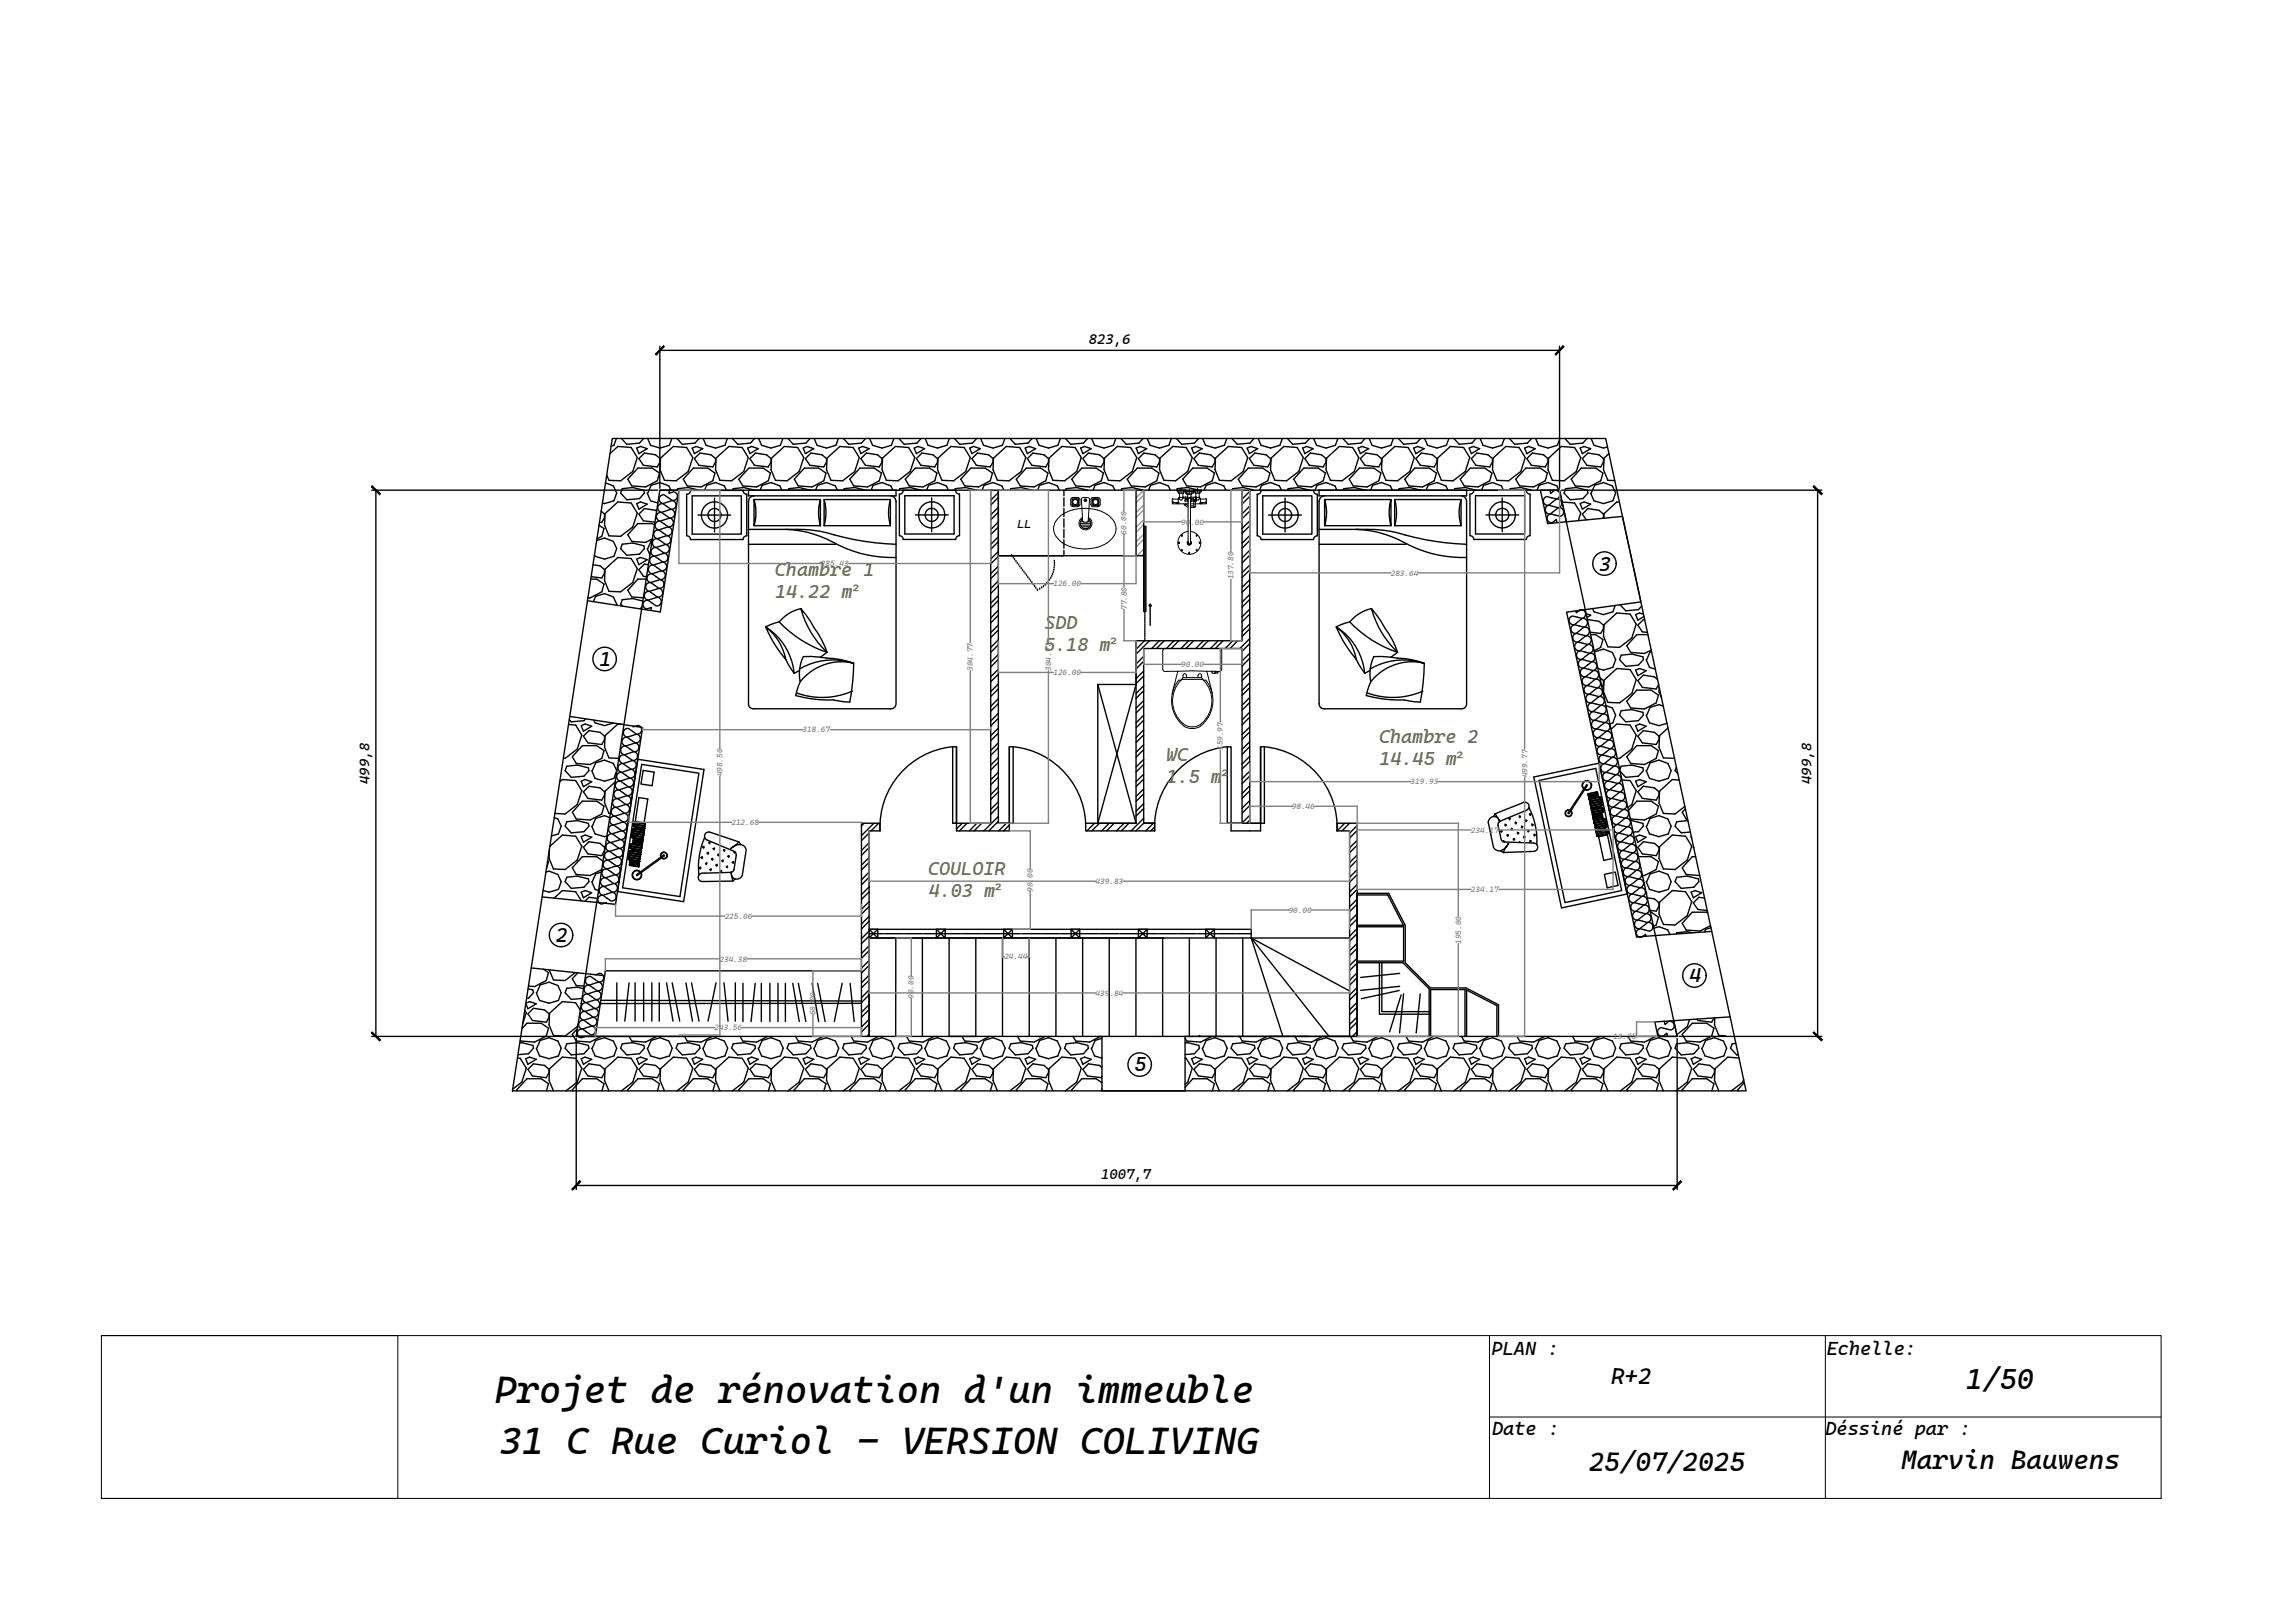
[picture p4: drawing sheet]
<svg xmlns="http://www.w3.org/2000/svg" width="420mm" height="297mm" viewBox="0 0 420 297" stroke-linecap="round" stroke-linejoin="round" font-family="sans-serif">
<defs><g id="words">
<g font-size="7">
<text x="90.6" y="256.7">Projet de rénovation d'un immeuble</text>
<text x="91.4" y="266">31 C Rue Curiol - VERSION COLIVING</text>
</g>
<text font-size="5.3" x="359.9" y="254.2">1/50</text>
<g font-size="4.9">
<text x="290.9" y="269.2">25/07/2025</text>
<text x="348.1" y="268.8">Marvin Bauwens</text>
</g>
<text font-size="4.2" x="295" y="253.3">R+2</text>
<g font-size="3.7">
<text x="292.8" y="104.4">3</text>
<text x="109.7" y="121.9">1</text>
<text x="101.7" y="172.4">2</text>
<text x="309.3" y="179.8">4</text>
<text x="207.7" y="196.1">5</text>
</g>
<g font-size="3.5" fill="#727430">
<text x="141.9" y="105.4">Chambre 1</text>
<text x="141.9" y="109.4">14.22 m²</text>
<text x="191.2" y="119.2">5.18 m²</text>
<text x="191.2" y="115.1">SDD</text>
<text x="252.5" y="136">Chambre 2</text>
<text x="213.5" y="139.3">WC</text>
<text x="213.6" y="143.3">1.5 m</text>
<text x="252.5" y="140">14.45 m²</text>
<text x="169.9" y="160.1">COULOIR</text>
<text x="170" y="164.2">4.03 m²</text>
</g>
<g font-size="3.5">
<text x="273.1" y="248">PLAN :</text>
<text x="334.4" y="248">Echelle:</text>
<text x="273.2" y="262.7">Date :</text>
<text x="334.2" y="262.7">Déssiné par :</text>
</g>
<text font-size="3.4" fill="#727430" x="223.7" y="143.3">²</text>
<g font-size="2.6">
<text x="199.3" y="63">823,6</text>
<text x="67.6" y="143.5" transform="rotate(-90 67.6 143.5)">499,8</text>
<text x="331.6" y="143.5" transform="rotate(-90 331.6 143.5)">499,8</text>
<text x="201.6" y="215.8">1007,7</text>
</g>
<text font-size="2.2" x="186.3" y="96.7">LL</text>
<g font-size="1.4" fill="#808080">
<text x="216.2" y="96">90.00</text>
<text x="206.2" y="97.9" transform="rotate(-90 206.2 97.9)">60.00</text>
<text x="150.3" y="103.6">285.43</text>
<text x="192.8" y="107.3">126.00</text>
<text x="225.8" y="106" transform="rotate(-90 225.8 106)">137.80</text>
<text x="254.6" y="105.3">283.64</text>
<text x="206.3" y="111.7" transform="rotate(-90 206.3 111.7)">77.80</text>
<text x="178.1" y="122.8" transform="rotate(-90 178.1 122.8)">304.77</text>
<text x="192.4" y="122.8" transform="rotate(-90 192.4 122.8)">304.77</text>
<text x="192.8" y="123.6">126.00</text>
<text x="216.2" y="122.1">90.00</text>
<text x="146.9" y="134">318.67</text>
<text x="223.9" y="137.3" transform="rotate(-90 223.9 137.3)">159.97</text>
<text x="132.3" y="142.1" transform="rotate(-90 132.3 142.1)">498.50</text>
<text x="258.3" y="143.5">319.93</text>
<text x="279.6" y="142.3" transform="rotate(-90 279.6 142.3)">499.77</text>
<text x="236.5" y="148">98.46</text>
<text x="133.9" y="151">212.68</text>
<text x="269.3" y="152.4">234.17</text>
<text x="200.6" y="161.8">439.83</text>
<text x="189.1" y="163.2" transform="rotate(-90 189.1 163.2)">90.00</text>
<text x="235.9" y="167.1">90.00</text>
<text x="269.3" y="163.3">234.17</text>
<text x="132.7" y="168.2">225.06</text>
<text x="267.5" y="172.7" transform="rotate(-90 267.5 172.7)">195.00</text>
<text x="131.7" y="176">234.38</text>
<text x="183.9" y="175.6">24.44</text>
<text x="149.3" y="185.8" transform="rotate(-90 149.3 185.8)">60.00</text>
<text x="167.3" y="182.8" transform="rotate(-90 167.3 182.8)">90.00</text>
<text x="200.6" y="182.2">439.84</text>
<text x="130.8" y="188.6">243.56</text>
<text x="295.4" y="190.2">13.25</text>
</g>
</g></defs>
<!-- layer: 0 -->
<g fill="none" stroke="#000" stroke-width=".25">
<path d="M120.8 63.4v26M120.8 64.1h164.7M285.5 63.4v26M68.1 89.7h52.3M68.8 89.7v100M109.2 98.9l1.5-.4 1.6 .6 .6 1.3-.5 1.4-1.7 .5-1.8-.5-.1-.2M109.7 96.1l.9 .6-.4 1.5-.9 .4M110.1 93.6l.6 .5v.6l-.5 .9h-.5M110.8 94l2.3-2.1 2.4 .2 1.2 1.8-.9 2.5-2.2 1.8-2.1-.1-.8-2zM110.8 88.4l1.5 .5 .6 1.3-.5 1.5-1.7 .5-.4-.1M111.7 83l1.4-1.3 2.4 .2 1.2 1.8-.9 2.6-2.2 1.7-2.1-.1-.4-1M112.1 80.2h181.9l25.7 119.5h-225.9z"/>
<path d="M112.8 80.2l-.4 1.3-.5 .1M113.8 80.2l.9 1.1 2.4-.2 .7-.9M113.9 99.6l1.9-.2 2.1 .5 .1 .5-.9 1-2.4 .2-1.1-1.2zM113.9 89.4l1.9-.2 2.1 .5 .1 .5-.9 1.1-2.4 .2-1.1-1.3zM116.6 92.2l.7-.3 1.2 .4-1.5 .9zM116.6 82l.7-.3 1.2 .4-1.5 .9zM116.8 85.7h2.6l1.3 .9-.4 1.4-2.1 1.1-2.5-.2-.8-1.2zM117 83.9l1-1 2 .3 .8 .7v.6l-.5 1-2.5-.3zM118.5 90.2l.6 1.5 1.3 .4M118.6 80.2l.5 1.3 1.7 .5 1.8-.5 .4-1.3M119.4 98.9l-.2 .1-.6 1.4M119.8 96.1l-.4-.3h-2.6l-1.9 2.1 .8 1.2 2.5 .2 1.2-.7"/>
<path d="M120.2 93.6l-.2-.2-2-.3-1 1 .8 1.2 2.1 .3M120.8 89.7h164.7l21.5 100h-201.5zM120.8 89.7h3.5l-3.4 22.3-13.4-2.1M120.9 83.8l2.4-2.1 2.4 .2 1.1 1.8-.8 2.6-2.2 1.7-2.2-.1-.8-1.9zM122.6 89.7l-.1 .6 .8-.3a.8 .8 0 0 1 .7 .9 .8 .8 0 0 1-.9 .7l-1.5-1a.81 .81 0 0 0-.9 .6 .81 .81 0 0 0 .6 1l1.8-.6a.81 .81 0 0 1 .7 .9 .81 .81 0 0 1-1 .7l-1.5-1a.81 .81 0 0 0-.9 .6 .81 .81 0 0 0 .7 1l1.7-.6a.81 .81 0 0 1 .7 .9 .81 .81 0 0 1-.9 .7l-1.5-1a.81 .81 0 0 0-.9 .7 .81 .81 0 0 0 .7 .9l1.7-.6a.81 .81 0 0 1 .7 .9 .81 .81 0 0 1-1 .7l-1.4-1a.81 .81 0 0 0-1 .7 .81 .81 0 0 0 .7 .9l1.7-.6a.81 .81 0 0 1 .7 1 .81 .81 0 0 1-.9 .6l-1.5-1a.81 .81 0 0 0-.9 .7 .81 .81 0 0 0 .7 .9l1.7-.6a.81 .81 0 0 1 .7 .9 .81 .81 0 0 1-.9 .7l-1.5-1a.8 .8 0 0 0-1 .7 .8 .8 0 0 0 .7 .9l1.8-.6a.81 .81 0 0 1 .6 1 .81 .81 0 0 1-.9 .6l-1.5-1a.81 .81 0 0 0-.9 .7 .81 .81 0 0 0 .7 .9l1.7-.6a.81 .81 0 0 1 .7 1 .81 .81 0 0 1-1 .7l-1.4-1.1a.81 .81 0 0 0-.9 .7 .81 .81 0 0 0 .6 .9l1.7-.5a.81 .81 0 0 1 .7 .9 .81 .81 0 0 1-.9 .7l-1.5-1.1a.81 .81 0 0 0-.9 .7 .81 .81 0 0 0 .7 .9l1.7-.5a.81 .81 0 0 1 .7 .9 .81 .81 0 0 1-.9 .7l-1.5-1.1a.81 .81 0 0 0-1 .7 .81 .81 0 0 0 .7 .9l1.8-.5a.81 .81 0 0 1 .6 .9 .81 .81 0 0 1-.9 .7l-1.5-1.1a.81 .81 0 0 0-.9 .7 .81 .81 0 0 0 .7 .9l1.7-.5a.81 .81 0 0 1 .7 .9 .81 .81 0 0 1-.9 .7l-1.5-1.1a.81 .81 0 0 0-.9 .7 .81 .81 0 0 0 .6 .9l1.8-.5a.81 .81 0 0 1 .7 .9 .81 .81 0 0 1-1 .7l-1.5-1.1a.81 .81 0 0 0-.9 .7 .81 .81 0 0 0 .7 .9l.9-.2-.1 .5M122.8 89.7l-.4-.8-1.6-.6-1.6 .5-.6 1.4M123.9 80.2l1 1.1 2.3-.2 .8-.9M124 89.7l.1-.3 1.9-.2 2 .5M126.7 82l.7-.3 1.3 .4-1.6 .9zM126.9 85.7h2.7l1.3 .9-.4 1.4-2.1 1.1-2.6-.2-.7-1.2zM127.1 83.9l1-1 2.1 .3 .8 .7v.6l-.5 1-2.5-.3zM128.7 80.2l.6 1.3 1.7 .5 1.7-.5 .5-1.3"/>
<path d="M129 89.7l.4-.9 1.6-.5 1.6 .6 .4 .8M131.1 83.8l2.3-2.1 2.5 .2 1.1 1.8-.8 2.6-2.3 1.7-2.1-.1-.8-1.9zM134.1 80.2l1 1.1 2.3-.2 .8-.9M134.1 89.7l.1-.3 2-.2 2 .5M136.9 82l.7-.3 1.2 .4-1.5 .9zM137.1 85.7h2.6l1.4 .9-.4 1.4-2.2 1.1-2.5-.2-.7-1.2zM137.3 83.9l1-1 2 .3 .9 .7v.6l-.5 1-2.6-.3zM138.9 80.2l.5 1.3 1.8 .5 1.7-.5 .4-1.3M139.1 89.7l.4-.9 1.7-.5 1.6 .6 .4 .8M141.2 83.8l2.4-2.1 2.4 .2 1.2 1.8-.9 2.6-2.2 1.7-2.1-.1-.8-1.9zM144.3 80.2l.9 1.1 2.4-.2 .7-.9M144.3 89.7l.1-.3 1.9-.2 2 .5"/>
<path d="M147 82l.8-.3 1.2 .4-1.6 .9zM147.3 85.7h2.6l1.3 .9-.4 1.4-2.1 1.1-2.6-.2-.7-1.2zM147.4 83.9l1.1-1 2 .3 .8 .7v.6l-.5 1-2.5-.3zM149.1 80.2l.5 1.3 1.7 .5 1.7-.5 .5-1.3M149.3 89.7l.4-.9 1.6-.5 1.6 .6 .4 .8M151.4 83.8l2.4-2.1 2.4 .2 1.1 1.8-.8 2.6-2.2 1.7-2.2-.1-.8-1.9zM154.4 80.2l1 1.1 2.3-.2 .8-.9M154.5 89.7l.1-.3 1.9-.2 2 .5M157.2 82l.7-.3 1.2 .4-1.5 .9zM157.4 85.7h2.6l1.4 .9-.4 1.4-2.2 1.1-2.5-.2-.7-1.2zM157.6 83.9l1-1 2.1 .3 .8 .7v.6l-.5 1-2.6-.3zM159.2 80.2l.5 1.3 1.8 .5 1.7-.5 .4-1.3"/>
<path d="M159.5 89.7l.4-.9 1.6-.5 1.6 .6 .4 .8M161.6 83.8l2.3-2.1 2.4 .2 1.2 1.8-.9 2.6-2.2 1.7-2.1-.1-.8-1.9zM164.6 80.2l.9 1.1 2.4-.2 .7-.9M164.6 89.7l.1-.3 1.9-.2 2 .5M167.4 82l.7-.3 1.2 .4-1.5 .9zM167.6 85.7h2.6l1.3 .9-.4 1.4-2.1 1.1-2.5-.2-.8-1.2zM167.8 83.9l1-1 2 .3 .8 .7v.6l-.5 1-2.5-.3zM169.4 80.2l.5 1.3 1.7 .5 1.8-.5 .4-1.3M169.6 89.7l.4-.9 1.6-.5 1.6 .6 .4 .8M171.7 83.8l2.4-2.1 2.4 .2 1.1 1.8-.8 2.6-2.2 1.7-2.2-.1-.8-1.9zM174.7 80.2l1 1.1 2.3-.2 .8-.9M174.8 89.7l.1-.3 1.9-.2 2 .5"/>
<path d="M177.5 82l.7-.3 1.3 .4-1.6 .9zM177.7 85.7h2.7l1.3 .9-.4 1.4-2.1 1.1-2.6-.2-.7-1.2zM177.9 83.9l1-1 2.1 .3 .8 .7v.6l-.5 1-2.5-.3zM179.5 80.2l.6 1.3 1.7 .5 1.7-.5 .5-1.3M179.8 89.7l.4-.9 1.6-.5 1.6 .6 .4 .8M181.4 89.7v61h-7v-14M181.4 89.7v.1M181.9 83.8l2.3-2.1 2.5 .2 1.1 1.8-.8 2.6-2.3 1.7-2.1-.1-.8-1.9zM182.8 90.2l-1.4 1.4M182.8 92.8l-1.4 1.4M182.8 95.5l-1.4 1.4M182.8 98.2l-1.4 1.4"/>
<path d="M182.8 91l-1.4 1.4M182.8 93.7l-1.4 1.5M182.8 96.4l-1.4 1.4M182.8 99.1l-1.4 1.4M184.9 80.2l1 1.1 2.3-.2 .8-.9M184.9 89.7l.1-.3 2-.2 2 .5M187.7 82l.7-.3 1.2 .4-1.5 .9zM187.9 85.7h2.6l1.4 .9-.4 1.4-2.2 1.1-2.5-.2-.7-1.2zM188.1 83.9l1-1 2 .3 .9 .7v.6l-.5 1-2.6-.3zM189.7 80.2l.5 1.3 1.8 .5 1.7-.5 .4-1.3M189.9 89.7l.4-.9 1.7-.5 1.6 .6 .4 .8M192 83.8l2.4-2.1 2.4 .2 1.2 1.8-.9 2.6-2.2 1.7-2.1-.1-.8-1.9z"/>
<path d="M194.8 89.7v1M194.8 91.1v1.6M194.8 93v1.6M194.8 95v1.5M194.8 96.9v1.5M194.8 98.8v1.5M195.1 80.2l.9 1.1 2.4-.2 .7-.9M195.1 89.7l.1-.3 1.9-.2 2 .5M197.8 82l.8-.3 1.2 .4-1.6 .9zM198.1 85.7h2.6l1.3 .9-.4 1.4-2.1 1.1-2.6-.2-.7-1.2zM198.2 83.9l1.1-1 2 .3 .8 .7v.6l-.5 1-2.5-.3zM199.9 80.2l.5 1.3 1.7 .5 1.7-.5 .5-1.3"/>
<path d="M200.1 89.7l.4-.9 1.6-.5 1.6 .6 .4 .8M202.2 83.8l2.4-2.1 2.4 .2 1.1 1.8-.8 2.6-2.2 1.7-2.2-.1-.8-1.9zM205.2 80.2l1 1.1 2.3-.2 .8-.9M205.3 89.7l.1-.3 1.9-.2 2 .5M208 89.7v12M208 82l.7-.3 1.2 .4-1.5 .9zM208.2 85.7h2.6l1.4 .9-.4 1.4-2.2 1.1-2.5-.2-.7-1.2zM208.4 83.9l1-1 2.1 .3 .8 .7v.6l-.5 1-2.6-.3zM209.4 89.7v12h-1.4M209.4 96.3h.4v15.6h-.4v-10.2M209.6 96.3v15.8M210 80.2l.5 1.3 1.8 .5 1.7-.5 .4-1.3"/>
<path d="M210.3 89.7l.4-.9 1.6-.5 1.6 .6 .4 .8M212.4 83.8l2.3-2.1 2.4 .2 1.2 1.8-.9 2.6-2.2 1.7-2.1-.1-.8-1.9zM215.4 80.2l.9 1.1 2.4-.2 .7-.9M215.4 89.7l.1-.3 1.9-.2 2 .5M218.2 82l.7-.3 1.2 .4-1.5 .9zM218.4 85.7h2.6l1.3 .9-.4 1.4-2.1 1.1-2.5-.2-.8-1.2zM218.6 83.9l1-1 2 .3 .8 .7v.6l-.5 1-2.5-.3zM220.2 80.2l.5 1.3 1.7 .5 1.8-.5 .4-1.3M220.4 89.7l.4-.9 1.6-.5 1.6 .6 .4 .8M222.5 83.8l2.4-2.1 2.4 .2 1.1 1.8-.8 2.6-2.2 1.7-2.2-.1-.8-1.9zM225.5 80.2l1 1.1 2.3-.2 .8-.9M225.6 89.7l.1-.3 1.9-.2 2 .5"/>
<path d="M227.4 89.7v27.6h-19.4M228.3 82l.7-.3 1.3 .4-1.6 .9zM228.5 85.7h2.7l1.3 .9-.4 1.4-2.1 1.1-2.6-.2-.7-1.2zM228.7 83.9l1-1 2.1 .3 .8 .7v.6l-.5 1-2.5-.3zM228.8 89.7v61h2v1.4h-5.4v-1.4h6.1v-14M228.8 89.9l-1.4 1.4M228.8 92.6l-1.4 1.5M228.8 95.3l-1.4 1.4M228.8 98l-1.4 1.4M228.8 90.9l-1.4 1.4M228.8 93.5l-1.4 1.4M228.8 96.2l-1.4 1.4"/>
<path d="M228.8 98.9l-1.4 1.4M230.3 80.2l.6 1.3 1.7 .5 1.7-.5 .5-1.3M230.6 89.7l.4-.9 1.6-.5 1.6 .6 .4 .8M232.7 83.8l2.3-2.1 2.5 .2 1.1 1.8-.8 2.6-2.3 1.7-2.1-.1-.8-1.9zM235.7 80.2l1 1.1 2.3-.2 .8-.9M235.7 89.7l.1-.3 2-.2 2 .5M238.5 82l.7-.3 1.2 .4-1.5 .9zM238.7 85.7h2.6l1.4 .9-.4 1.4-2.2 1.1-2.5-.2-.7-1.2zM238.9 83.9l1-1 2 .3 .9 .7v.6l-.5 1-2.6-.3zM240.5 80.2l.5 1.3 1.8 .5 1.7-.5 .4-1.3M240.7 89.7l.4-.9 1.7-.5 1.6 .6 .4 .8M242.9 83.8l2.3-2.1 2.4 .2 1.2 1.8-.9 2.6-2.2 1.7-2.1-.1-.8-1.9z"/>
<path d="M245.9 80.2l.9 1.1 2.4-.2 .7-.9M245.9 89.7l.1-.3 1.9-.2 2 .5M248.6 82l.8-.3 1.2 .4-1.6 .9zM248.9 85.7h2.6l1.3 .9-.4 1.4-2.1 1.1-2.6-.2-.7-1.2zM249 83.9l1.1-1 2 .3 .8 .7v.6l-.5 1-2.5-.3zM250.7 80.2l.5 1.3 1.7 .5 1.7-.5 .5-1.3M250.9 89.7l.4-.9 1.6-.5 1.7 .6 .3 .8M253 83.8l2.4-2.1 2.4 .2 1.1 1.8-.8 2.6-2.2 1.7-2.2-.1-.8-1.9zM256 80.2l1 1.1 2.3-.2 .8-.9M256.1 89.7l.1-.3 1.9-.2 2 .5M258.8 82l.7-.3 1.2 .4-1.5 .9zM259 85.7h2.7l1.3 .9-.4 1.4-2.2 1.1-2.5-.2-.7-1.2z"/>
<path d="M259.2 83.9l1-1 2.1 .3 .8 .7v.6l-.5 1-2.6-.3zM260.8 80.2l.5 1.3 1.8 .5 1.7-.5 .5-1.3M261.1 89.7l.4-.9 1.6-.5 1.6 .6 .4 .8M263.2 83.8l2.3-2.1 2.4 .2 1.2 1.8-.8 2.6-2.3 1.7-2.1-.1-.8-1.9zM266.2 80.2l.9 1.1 2.4-.2 .7-.9M266.2 89.7l.1-.3 2-.2 1.9 .5M269 82l.7-.3 1.2 .4-1.5 .9zM269.2 85.7h2.6l1.3 .9-.4 1.4-2.1 1.1-2.5-.2-.8-1.2zM269.4 83.9l1-1 2 .3 .8 .7v.6l-.5 1-2.5-.3zM271 80.2l.5 1.3 1.7 .5 1.8-.5 .4-1.3M271.2 89.7l.4-.9 1.6-.5 1.7 .6 .3 .8M273.3 83.8l2.4-2.1 2.4 .2 1.1 1.8-.8 2.6-2.2 1.7-2.2-.1-.8-1.9z"/>
<path d="M276.3 80.2l1 1.1 2.3-.2 .8-.9M276.4 89.7l.1-.3 1.9-.2 2 .5M279.1 82l.7-.3 1.3 .4-1.6 .9zM279.3 85.7h2.7l1.3 .9-.4 1.4-2.1 1.1-2.6-.2-.7-1.2zM279.5 83.9l1-1 2.1 .3 .8 .7v.6l-.5 1-2.5-.3zM281.1 80.2l.6 1.3 1.7 .5 1.7-.5 .5-1.3M281.4 89.7l.4-.9 1.6-.5 1.6 .6 .4 .8M283.5 83.8l2.3-2.1 2.5 .2 1.1 1.8-.8 2.6-2.3 1.7-2.1-.1-.8-1.9zM283.8 89.7l.1 .6 .7-.6a.81 .81 0 0 1 1 .7 .81 .81 0 0 1-.7 .9l-1.7-.4a.81 .81 0 0 0-.6 .9 .81 .81 0 0 0 .9 .7l1.4-1.2a.82 .82 0 0 1 1 .7 .82 .82 0 0 1-.6 .9l-1.8-.4a.81 .81 0 0 0-.6 .9 .81 .81 0 0 0 1 .7l1.4-1.2a.81 .81 0 0 1 1 .7 .81 .81 0 0 1-.7 .9l-1.7-.4a.81 .81 0 0 0-.7 .9 .81 .81 0 0 0 1 .6l.7-.5 .2 .6M285.6 90.2h.1M285.9 89.7h47.6M286 91.9l2.3 .2 1.1 1.8-.5 1.4"/>
<path d="M286.5 80.2l1 1.1 2.3-.2 .8-.9M286.6 89.4l2-.2 2 .5 .1 .5-.9 1.1-2.3 .2-1.2-1.3zM286.8 95.5l-1.3-5.8h-3.5l1.3 6.1 13.7-1.3 3.4 15.7-13.6 1.8 12.8 59.5 13.8-1M289.3 92.2l.7-.3 1.2 .4-1.5 .9zM289.3 82l.7-.3 1.2 .4-1.5 .9zM289.5 85.7h2.6l1.4 .9-.4 1.4-2.2 1.1-2.5-.2-.7-1.2zM289.7 83.9l1-1 2 .3 .9 .7v.6l-.5 1-2.6-.3zM291.2 90.2l.6 1.5 1.8 .5 1.7-.5 .5-1.5-.6-1.3-1.6-.6-1.7 .5-.6 1.4M291.3 80.2l.5 1.3 1.8 .5 .7-.2M293.5 94.9l.1-.8-.9-.7-2-.3-1 1 .7 1.1M294.6 83l-.9 .8-.1 2.2 .8 1.9 1.2 .1M296.5 91.9h-.5l-2.3 2.1-.1 .9"/>
<path d="M332.8 89.7v100M108.2 106h1l1.4 .9-.4 1.4-2.2 1.1h-.4M108.6 103.4l1.3 .2 .8 .7v.6l-.5 .9-2-.3M108.6 110.1l.5-1 1.6-.5 1.6 .6 .6 1.4-.1 .2M110.8 104.2l2.3-2.2 2.4 .2 1.2 1.9-.9 2.5-2.2 1.7-2.1-.1-.8-1.9zM116.6 102.3l.7-.3 1.2 .4-1.5 .9zM117.5 111.1l-.3 .3M117.7 110l-1.9-.5-1.9 .3-.3 .8 .4 .3M118.3 106h-1.5l-1.9 2 .8 1.2 2.1 .2M118.5 100.4l.5 1.1M118.7 103.4l-.7-.2-1 1.1 .8 1.2h.6M182.8 100.9l-1.4 1.4"/>
<path d="M182.8 103.6l-1.4 1.4M182.8 106.3l-1.4 1.4M182.8 109l-1.4 1.4M182.8 111.7l-1.4 1.4M182.8 114.4l-1.4 1.4M182.8 117.1l-1.4 1.4M182.8 119.8l-1.4 1.4M182.8 101.8l-1.4 1.4M182.8 104.5l-1.4 1.4M182.8 107.2l-1.4 1.4M182.8 109.9l-1.4 1.4M182.8 112.6l-1.4 1.4"/>
<path d="M182.8 115.3l-1.4 1.4M182.8 118l-1.4 1.4M185.2 101.7h.1M185.5 102.1h.1M185.7 102.4h.1M186 102.8h.1M186.2 103.1h.1M186.5 103.4h.1M186.7 103.7h.1M187 104.1h.1M187.2 104.4h.1M187.5 104.7h.1"/>
<path d="M187.7 105h.1M187.9 105.4h.1M188.2 105.7h.1M188.4 106h.1M188.7 106.3h.1M188.9 106.7h.1M189.1 107h.1M189.4 107.3h.1M189.6 107.6h.1M189.9 108h.1M190.4 107.8h.1M190.7 107.6h.1"/>
<path d="M191 107.4h.1M191.3 107.1h.1M191.6 106.8h.1M191.9 106.5h.1M192.1 106.2h.1M192.4 105.8h.1M192.6 105.5h.1M192.7 105.1h.1M192.8 104.7h.1M192.9 104.3h.1M193 103.9h.1M193 102.7h.1"/>
<path d="M193 103.1h.1M193 103.5h.1M194.8 100.7v1h-12M208 101.7h-25.2v-12v61M208 117.3v8h-7M208 117.3v33.4M209.5 117.3l-1.5 1.5M209.6 112.3v.1M209.6 112.6v.2M209.6 112.9v.2M209.6 113.2v.2M209.6 113.5v.2"/>
<path d="M209.6 113.9v.1M209.6 114.2v.1M209.6 114.5v.2M209.6 114.8v.2M209.6 115.2v.1M209.6 115.5v.1M209.6 115.8v.2M209.6 116.1v.2M209.6 116.4v.2M209.6 116.8v.1M209.6 117.1v.2M210.4 117.3l-2.4 2.4"/>
<path d="M210.6 110.5l.2 .4h-.4zM210.6 110.9v3.6M212.2 117.3l-1.4 1.4M213.1 117.3l-1.4 1.4M214.9 117.3l-1.4 1.4M215.8 117.3l-1.4 1.4M217.6 117.3l-1.4 1.4M218.5 117.3l-1.4 1.4M220.3 117.3l-1.4 1.4M221.2 117.3l-1.4 1.4M223 117.3l-1.4 1.4M223.9 117.3l-1.4 1.4"/>
<path d="M225.7 117.3l-1.4 1.4M226.6 117.3l-1.4 1.4M228.8 100.7l-1.4 1.4M228.8 103.4l-1.4 1.4M228.8 106.1l-1.4 1.4M228.8 108.8l-1.4 1.4M228.8 111.5l-1.4 1.4M228.8 114.2l-1.4 1.4M228.8 116.9l-1.8 1.8M228.8 119.6l-1.4 1.4M228.8 101.6l-1.4 1.4M228.8 104.3l-1.4 1.4"/>
<path d="M228.8 107l-1.4 1.4M228.8 109.7l-1.4 1.4M228.8 112.4l-1.4 1.4M228.8 115.1l-1.4 1.4M228.8 117.8l-1.4 1.4M288.5 111.8l.1 .4 .7-.6a.81 .81 0 0 1 1 .6 .81 .81 0 0 1-.7 1l-1.7-.5a.81 .81 0 0 0-.6 1 .81 .81 0 0 0 .9 .6l1.4-1.1a.81 .81 0 0 1 1 .6 .81 .81 0 0 1-.6 1l-1.8-.5a.81 .81 0 0 0-.6 1 .81 .81 0 0 0 1 .6l1.4-1.1a.81 .81 0 0 1 1 .6 .81 .81 0 0 1-.7 1l-1.7-.5a.81 .81 0 0 0-.6 1 .81 .81 0 0 0 .9 .6l1.4-1.1a.81 .81 0 0 1 1 .6 .81 .81 0 0 1-.6 .9l-1.8-.4a.81 .81 0 0 0-.6 1 .81 .81 0 0 0 1 .6l1.4-1.2a.82 .82 0 0 1 .9 .7 .82 .82 0 0 1-.6 1l-1.7-.5a.81 .81 0 0 0-.7 1 .81 .81 0 0 0 1 .6l1.4-1.1a.81 .81 0 0 1 1 .6 .81 .81 0 0 1-.6 .9l-1.8-.4a.81 .81 0 0 0-.6 .9 .81 .81 0 0 0 .9 .7l1.5-1.2h.2a.81 .81 0 0 1 .8 .8 .81 .81 0 0 1-.7 .8l-1.8-.4a.81 .81 0 0 0-.6 .9 .81 .81 0 0 0 1 .7l1.4-1.2a.81 .81 0 0 1 1 .7 .81 .81 0 0 1-.7 .9l-1.7-.4a.82 .82 0 0 0-.6 .9 .82 .82 0 0 0 .9 .7l1.4-1.2a.81 .81 0 0 1 1 .6 .81 .81 0 0 1-.6 1l-1.8-.4a.81 .81 0 0 0-.6 .9 .81 .81 0 0 0 1 .6l1.4-1.1a.81 .81 0 0 1 1 .6 .81 .81 0 0 1-.7 1l-1.7-.5a.81 .81 0 0 0-.7 1 .81 .81 0 0 0 1 .6l1.4-1.1a.81 .81 0 0 1 1 .6 .81 .81 0 0 1-.6 1l-1.8-.5a.81 .81 0 0 0-.6 1 .81 .81 0 0 0 1 .6l1.4-1.1a.81 .81 0 0 1 .9 .6 .81 .81 0 0 1-.6 1l-1.7-.5a.81 .81 0 0 0-.7 1 .81 .81 0 0 0 1 .6l1.4-1.1a.81 .81 0 0 1 1 .6 .81 .81 0 0 1-.6 1l-1.8-.5a.81 .81 0 0 0-.6 1 .81 .81 0 0 0 .9 .6l1.5-1.1a.81 .81 0 0 1 .9 .6 .81 .81 0 0 1-.6 .9l-1.8-.4a.81 .81 0 0 0-.6 1 .81 .81 0 0 0 1 .6l1.4-1.2a.82 .82 0 0 1 1 .7 .82 .82 0 0 1-.7 1l-1.7-.5a.81 .81 0 0 0-.6 1 .81 .81 0 0 0 .9 .6l1.4-1.1a.81 .81 0 0 1 1 .6 .81 .81 0 0 1-.6 .9l-1.8-.4a.81 .81 0 0 0-.6 .9 .81 .81 0 0 0 1 .7l1.4-1.2h.2a.82 .82 0 0 1 .8 .8 .82 .82 0 0 1-.7 .8l-1.7-.4a.81 .81 0 0 0-.7 .9 .81 .81 0 0 0 1 .6l1.4-1.1a.81 .81 0 0 1 1 .6 .81 .81 0 0 1-.6 1l-1.8-.5a.82 .82 0 0 0-.6 1 .82 .82 0 0 0 .9 .7l1.5-1.2a.81 .81 0 0 1 .9 .6 .81 .81 0 0 1-.6 1l-1.8-.4a.81 .81 0 0 0-.6 .9 .81 .81 0 0 0 1 .6l1.4-1.1a.81 .81 0 0 1 1 .6 .81 .81 0 0 1-.7 1l-1.7-.5a.81 .81 0 0 0-.6 1 .81 .81 0 0 0 .9 .6l1.4-1.1a.81 .81 0 0 1 1 .6 .81 .81 0 0 1-.6 1l-1.8-.5a.81 .81 0 0 0-.6 1 .81 .81 0 0 0 1 .6l1.4-1.1a.81 .81 0 0 1 1 .6 .81 .81 0 0 1-.7 1l-1.7-.5a.81 .81 0 0 0-.7 1 .81 .81 0 0 0 1 .6l1.4-1.1a.81 .81 0 0 1 1 .6 .81 .81 0 0 1-.6 1l-1.8-.5a.81 .81 0 0 0-.6 1 .81 .81 0 0 0 1 .6l1.4-1.1a.81 .81 0 0 1 1 .6 .81 .81 0 0 1-.7 .9l-1.7-.4a.81 .81 0 0 0-.7 1 .81 .81 0 0 0 1 .6l1.4-1.2a.82 .82 0 0 1 1 .7 .82 .82 0 0 1-.6 .9l-1.8-.4a.81 .81 0 0 0-.6 .9 .81 .81 0 0 0 .9 .7l1.5-1.2a.81 .81 0 0 1 .9 .7 .81 .81 0 0 1-.6 .9l-1.8-.4a.81 .81 0 0 0-.6 .9 .81 .81 0 0 0 1 .7l1.4-1.2a.81 .81 0 0 1 1 .7 .81 .81 0 0 1-.6 .9l-1.8-.4a.81 .81 0 0 0-.6 .9 .81 .81 0 0 0 .9 .6l1.5-1.1a.81 .81 0 0 1 .9 .6 .81 .81 0 0 1-.6 1l-1.8-.5a.82 .82 0 0 0-.6 1 .82 .82 0 0 0 1 .7l1.4-1.2a.81 .81 0 0 1 .9 .6 .81 .81 0 0 1-.6 1l-1.7-.4a.81 .81 0 0 0-.7 .9 .81 .81 0 0 0 1 .6l1.4-1.1a.81 .81 0 0 1 1 .6 .81 .81 0 0 1-.6 1l-1.8-.5a.81 .81 0 0 0-.6 1 .81 .81 0 0 0 1 .6l1.4-1.1a.81 .81 0 0 1 .9 .6 .81 .81 0 0 1-.6 1l-1.7-.5a.81 .81 0 0 0-.7 1 .81 .81 0 0 0 1 .6l1.4-1.1a.81 .81 0 0 1 1 .6 .81 .81 0 0 1-.7 1l-1.7-.5a.81 .81 0 0 0-.6 1 .81 .81 0 0 0 .9 .6l1.4-1.1a.81 .81 0 0 1 1 .6 .81 .81 0 0 1-.6 .9l-1.8-.4a.81 .81 0 0 0-.6 1 .81 .81 0 0 0 1 .6l1.4-1.2a.81 .81 0 0 1 1 .7 .81 .81 0 0 1-.7 .9l-1.7-.4a.81 .81 0 0 0-.6 1 .81 .81 0 0 0 .9 .6l1.4-1.2a.82 .82 0 0 1 1 .7 .82 .82 0 0 1-.6 .9l-1.8-.4a.81 .81 0 0 0-.6 .9 .81 .81 0 0 0 1 .7l1.4-1.2h.2a.81 .81 0 0 1 .8 .8 .81 .81 0 0 1-.7 .8l-1.7-.4a.81 .81 0 0 0-.6 .9 .81 .81 0 0 0 .9 .7l1.4-1.2a.81 .81 0 0 1 1 .7 .81 .81 0 0 1-.6 .9l-1.8-.4a.81 .81 0 0 0-.6 .9 .81 .81 0 0 0 .9 .6l.8-.5v.4M290.4 112.3l.8 .3-.7 .4M290.6 113.5l2.1 .2 .9 .7v.6l-.5 .9-2-.2M291.2 116.1h.9l1.4 1-.4 1.4-1.3 .6M291.9 119.4l1.7-.6 1.6 .6 .6 1.3-.5 1.4-1.7 .5-1.1-.2M293.7 114.3l2.3-2.1 2.4 .2 1.2 1.8-.9 2.6-2.2 1.7-2.1-.1-.8-2zM295.7 110.8l-.4 1.2-1.7 .5-1.8-.5-.2-.6"/>
<path d="M296.6 110.7l1 1.1 2.4-.2 .6-.7M296.8 119.9l1.9-.2 2.1 .5 .1 .5-.9 1-2.4 .2-1.1-1.2zM300.9 112.4l-.7-.2-.8 .3 .4 1 1.2-.7M301.1 113.4h-.2l-1.1 1 .9 1.2 .9 .1M301.7 116.1h-2l-1.9 2.1 .7 1.2 2.6 .2 1.2-.6M302.3 119.2l-.2 .1-.6 1.4M104.1 132.6l1.3 .1 1.1 1.8-.8 2.6-2.2 1.7h-.4M104.3 131.1l13.3 2-4.9 32.4-13.4-1.3M106.4 132.8l.7-.3 1.2 .4-1.5 .9zM106.6 136.5h2.6l1.4 .9-.4 1.4-2.2 1.1-2.5-.2-.7-1.2zM106.8 134.7l1-1 2.1 .3 .8 .7v.6l-.5 1-2.6-.3zM107.2 131.6l-.3 .3-2.3 .2-.4-.4"/>
<path d="M108.7 131.8l.2 .5 1.8 .5 1.6-.5M113.9 132.6l-.8-.1-2.3 2.1-.1 2.2 .8 1.9 1.8 .1M115.9 132.9v.1l.9-.2a.81 .81 0 0 1 .7 .9 .81 .81 0 0 1-1 .7l-1.5-1.1a.81 .81 0 0 0-.9 .7 .81 .81 0 0 0 .7 .9l1.7-.5a.8 .8 0 0 1 .7 .9 .8 .8 0 0 1-.9 .7l-1.5-1.1a.81 .81 0 0 0-.9 .7 .81 .81 0 0 0 .7 .9l1.7-.5a.8 .8 0 0 1 .7 .9 .8 .8 0 0 1-1 .7l-1.4-1.1a.81 .81 0 0 0-1 .7 .81 .81 0 0 0 .7 .9l1.7-.5a.81 .81 0 0 1 .7 .9 .81 .81 0 0 1-.9 .7l-1.5-1.1a.81 .81 0 0 0-.9 .7 .81 .81 0 0 0 .7 .9l1.7-.5a.81 .81 0 0 1 .7 .9 .81 .81 0 0 1-1 .7l-1.4-1.1a.81 .81 0 0 0-1 .7 .81 .81 0 0 0 .7 1l1.7-.6a.81 .81 0 0 1 .7 .9 .81 .81 0 0 1-.9 .7l-1.5-1a.81 .81 0 0 0-.9 .6 .81 .81 0 0 0 .7 1l1.7-.6a.81 .81 0 0 1 .7 .9 .81 .81 0 0 1-.9 .7l-1.5-1a.81 .81 0 0 0-1 .6 .81 .81 0 0 0 .7 1l1.8-.6a.81 .81 0 0 1 .6 .9 .81 .81 0 0 1-.9 .7l-1.5-1a.8 .8 0 0 0-.9 .6 .8 .8 0 0 0 .7 1l1.7-.6a.81 .81 0 0 1 .7 .9 .81 .81 0 0 1-.9 .7l-1.5-1a.81 .81 0 0 0-.9 .7 .81 .81 0 0 0 .6 .9l1.8-.6a.81 .81 0 0 1 .7 1 .81 .81 0 0 1-1 .6l-1.5-1a.81 .81 0 0 0-.9 .6 .81 .81 0 0 0 .7 1l1.7-.6a.81 .81 0 0 1 .7 1 .81 .81 0 0 1-.9 .6l-1.5-1a.81 .81 0 0 0-.9 .7 .81 .81 0 0 0 .7 .9l1.7-.6a.81 .81 0 0 1 .6 1 .81 .81 0 0 1-.9 .6l-1.4-1a.81 .81 0 0 0-1 .7 .81 .81 0 0 0 .7 .9l1.7-.6a.81 .81 0 0 1 .7 1 .81 .81 0 0 1-.9 .7l-1.5-1.1a.81 .81 0 0 0-.9 .7 .81 .81 0 0 0 .6 .9l1.8-.5a.81 .81 0 0 1 .7 .9 .81 .81 0 0 1-1 .7l-1.5-1.1a.81 .81 0 0 0-.9 .7 .81 .81 0 0 0 .7 .9l1.7-.5a.81 .81 0 0 1 .7 .9 .81 .81 0 0 1-.9 .7l-1.5-1.1a.81 .81 0 0 0-.9 .7 .81 .81 0 0 0 .7 .9l1.7-.5a.81 .81 0 0 1 .7 .9 .81 .81 0 0 1-1 .7l-1.4-1.1a.81 .81 0 0 0-1 .7 .81 .81 0 0 0 .7 .9l1.7-.5a.81 .81 0 0 1 .7 .9 .81 .81 0 0 1-.9 .7l-1.5-1.1a.81 .81 0 0 0-.9 .7 .81 .81 0 0 0 .7 .9l1.7-.5a.81 .81 0 0 1 .7 .9 .81 .81 0 0 1-.9 .7l-1.5-1.1a.81 .81 0 0 0-1 .7 .81 .81 0 0 0 .7 .9l1.8-.5a.8 .8 0 0 1 .6 .9 .8 .8 0 0 1-.9 .7l-1.5-1.1a.81 .81 0 0 0-.9 .7 .81 .81 0 0 0 .7 1l1.7-.6a.81 .81 0 0 1 .7 .9 .81 .81 0 0 1-.9 .7l-1.5-1a.81 .81 0 0 0-.9 .6 .81 .81 0 0 0 .6 1l.9-.3v.1M116.8 139l12.1 1.8-3.7 24.2-12.1-1.8M117.5 139.9l10.5 1.6-3.5 22.6-10.5-1.6zM174.4 136.7a14.8 14.8 0 0 0-13.3 15.4M174.4 136.7h.7M175.1 136.7v14v-14M182.8 122.5l-1.4 1.4M182.8 125.2l-1.4 1.4M182.8 127.9l-1.4 1.4M182.8 130.6l-1.4 1.4"/>
<path d="M182.8 133.3l-1.4 1.3M182.8 136l-1.4 1.4M182.8 138.6l-1.4 1.4M182.8 120.7l-1.4 1.4M182.8 123.4l-1.4 1.4M182.8 126.1l-1.4 1.4M182.8 128.8l-1.4 1.4M182.8 131.5l-1.4 1.4M182.8 134.2l-1.4 1.4M182.8 136.8l-1.4 1.4M182.8 139.5l-1.4 1.4M184.8 136.7h.7v14h-2.7h2z"/>
<path d="M184.8 136.7v15.4h-9.7v-1.4M185.5 136.7a14.8 14.8 0 0 1 13.3 15.4M201 125.3v25.4h7M201 125.3l7 25.4M208 125.3l-7 25.4M209.4 120.1l-1.4 1.4M209.4 122.8l-1.4 1.4M209.4 125.5l-1.4 1.4M209.4 128.2l-1.4 1.4M209.4 130.9l-1.4 1.4M209.4 133.6l-1.4 1.4M209.4 136.3l-1.4 1.4"/>
<path d="M209.4 139l-1.4 1.4M209.4 121l-1.4 1.4M209.4 123.7l-1.4 1.4M209.4 126.4l-1.4 1.4M209.4 129.1l-1.4 1.4M209.4 131.8l-1.4 1.4M209.4 134.5l-1.4 1.4M209.4 137.2l-1.4 1.4M209.4 139.9l-1.4 1.4M224.7 136.7a14.8 14.8 0 0 0-13.3 15.4M228.8 122.3l-1.4 1.4M228.8 125l-1.4 1.4"/>
<path d="M228.8 127.7l-1.4 1.4M228.8 130.4l-1.4 1.4M228.8 133.1l-1.4 1.4M228.8 135.7l-1.4 1.4M228.8 138.4l-1.4 1.4M228.8 120.5l-1.4 1.4M228.8 123.2l-1.4 1.4M228.8 125.9l-1.4 1.4M228.8 128.6l-1.4 1.4M228.8 131.3l-1.4 1.4M228.8 133.9l-1.4 1.4M228.8 136.6l-1.4 1.5"/>
<path d="M228.8 139.3l-1.4 1.4M230.8 136.7v14v-14M230.8 136.7h.7M231.5 136.7a14.8 14.8 0 0 1 13.3 15.4M292.8 139.7l-12 2.5 5.1 24 12-2.6M292.9 124l.7 .6v.6l-.3 .5M293.7 124.5l2.3-2.1 2.4 .1 1.2 1.9-.9 2.5-2.2 1.7h-2.1l-.8-2zM294 129.1l1.2 .5 .6 1.3-.5 1.4-.6 .2M294.9 133.5l1.1-1 2.4 .2 1.2 1.8-.9 2.6-2.2 1.7h-.4M296.8 130.1l1.9-.2 2.1 .5 .1 .5-.9 1-2.4 .2-1.1-1.2zM299.4 132.8l.8-.3 1.2 .4-1.6 .9zM299.4 122.6l.8-.2 1.2 .4-1.6 .9z"/>
<path d="M299.7 136.5h2.6l1.3 .9-.4 1.4-2.1 1.1-2.6-.2-.7-1.2zM299.7 126.3h2.6l1.3 .9-.4 1.4-2.1 1.2-2.6-.2-.7-1.3zM300.9 133.7l2 .3 .8 .7v.6l-.5 1-2.5-.3-.9-1.3zM301.4 130.9l.6 1.4 1.7 .5 1.5-.4M301.4 120.7l.6 1.4 1 .4M303.4 124.4l-.5-.5-2-.3-1.1 1 .9 1.2 2.5 .3 .5-.8M303.8 125.8l-.1 .8 .5 1.1M304.5 129.3l-.8-.3-1.6 .5-.6 1.4M305.4 133.2l-1.6 1.4-.1 2.2 .8 1.9 2.1 .1M99.9 159.6l.6-.2 1.6 .6 .6 1.4-.5 1.4-1.7 .5-1.1-.3M100.3 157.6l.1 .1-.3 1.3M100.7 154.9l2.3-2.1 2.4 .2 1.1 1.9-.8 2.5-2.2 1.7-2.2-.1-.8-1.9 .1-1.7"/>
<path d="M101.5 149.6l.6 .3 .6 1.3-.5 1.4-1.2 .4M102.5 143.1l.5-.4 2.4 .2 1.1 1.8-.8 2.5-2.2 1.8-1.9-.1M103.8 150.4l1.9-.2 2 .5 .1 .5-.9 1-2.3 .2-1.1-1.2zM103.8 140.2l1.9-.2 2 .5 .1 .5-.9 1.1-2.3 .2-1.1-1.3zM106.4 153.1l.7-.3 1.2 .4-1.5 .9zM106.4 143l.7-.3 1.2 .4-1.5 .9zM106.6 146.6h2.6l1.4 .9-.4 1.5-2.2 1.1-2.5-.2-.7-1.2zM106.8 155.1l1-1 2.1 .3 .8 .7v.6l-.5 .9-2.6-.3zM106.8 144.9l1-1 2.1 .3 .8 .7v.6l-.5 .9-2.6-.3zM108.3 141l.6 1.5 1.8 .5 1.7-.5 .5-1.5-.6-1.3-1.6-.6-1.6 .5-.7 1.4M108.3 151.2l.6 1.4 1.8 .5 .4-.1M110.1 159.6l-1 .3-.7 1.5"/>
<path d="M110.4 157.6l-1.2-.8h-2.6l-1.8 2 .7 1.2 2.5 .2 2.2-1.1M110.8 154.9v.4M111.6 149.6l-.9-.3-1.6 .5-.7 1.4M112.6 143.1l-1.8 1.7-.1 2.1 .8 2h.2M115.1 157.3l2 .3M115.2 157l-.2 .1 .1 .2M115.2 156.9l-.3 .2 .2 .2M115.2 156.9l2 .4M115.2 156.9l2 .3zM115.2 156.9h.1M115.2 156.6l-.1 .1 .1 .2M115.2 157v.3"/>
<path d="M115.3 156.6l1.9 .3M115.3 156.5v.1M115.3 156.4v.1M115.3 156.4l2 .3-2-.2M115.3 156.6v.3M115.3 156.2l-.2 .1 .2 .1M115.3 156.2l2 .2M115.3 156.1l-.2 .2 .2 .2M115.3 156v.2M115.3 156.1l2 .3M115.3 156l2 .3M115.4 156.1l-.1 .3"/>
<path d="M115.4 155.7l-.2 .2 .1 .1M115.4 155.7l2 .3M115.4 155.7l-.3 .1 .2 .3M115.4 158.1l-.1 .1 .1 .2 1.6 .3-1.6-.3M115.4 155.3l2 .2M115.4 158l-.1-.1 .2-.2-.2 .2 .1 .2M115.4 158.1l-.2 .1 .2 .2M115.4 158.1l1.6 .2v.1l-1.6-.3M115.4 158.1h.1M115.4 158.1l1.6 .2M115.4 155.7v.3M115.4 157.8l1.7 .2"/>
<path d="M115.5 158.1l-.1 .3M115.5 157.7v.3M115.5 157.7l1.6 .3M115.5 157.7l1.6 .3-1.6-.2M115.5 157.4l-.2 .1 .1 .2M115.5 155l-.2 .1 .1 .1M115.5 154.9l2 .4M115.5 154.9v-.1l2 .4M115.5 157.4v.1M115.5 157.4l1.6 .3M115.5 157.5l1.6 .2M115.5 155v.2"/>
<path d="M115.5 154.5l-.1 .1 .1 .2M115.6 157.5l-.1 .2M115.6 154.5l-.3 .1 .2 .3M115.6 154.5l1.9 .3M115.6 154.5l-.1 .3M115.8 153.3l2 .3zM115.8 153l-.2 .1 .2 .2M115.8 155.7l1.6 .2M115.8 153l2 .2M115.8 155.7h.1M115.8 152.9l-.2 .2 .2 .2M115.8 155.4l-.1 .1 .1 .1"/>
<path d="M115.8 152.9v.4M115.8 152.9l2 .3M115.8 155.4l-.2 .1 .2 .2M115.8 155.4h.1M115.8 155.4l1.6 .2-1.6-.2M115.9 152.6l-.2 .1 .1 .2M115.9 152.6l2 .3M115.9 155.4l-.1 .3M115.9 152.5l-.3 .2 .1 .2 2.1 .3M115.9 152.5l2 .4M115.9 152.5v.1M115.9 152.4l2 .3"/>
<path d="M115.9 152.5l2 .2M115.9 152.4v.1M115.9 152.6v.3M115.9 152.1l-.1 .2 .1 .1M115.9 152.2l2 .2M115.9 152.1l-.2 .1 .2 .3M116 152.1v.1M116 152l1.9 .3-1.9-.2M116 152.1l1.9 .3M116 152v.1M116 154.4l1.6 .2M116 154.4h.1"/>
<path d="M116 152.1v.3M116 151.7l-.2 .1 .2 .3M116 154.1l-.1 .1 .1 .2M116 151.7l2 .3-2-.3-.2 .1 .2 .2M116 151.7h.1M116 154.1l1.6 .3M116 154.1l-.2 .1 .2 .2M116 154v.1M116 154.1h.1M116 154.1l1.6 .2M116 151.3l2 .2M116.1 153.8l-.1 .2 1.6 .3"/>
<path d="M116.1 153.8l1.6 .2M116.1 151.2l1.9 .3M116.1 151.7l-.1 .3M116.1 153.7l-.2 .2 .1 .2M116.1 154.1l-.1 .2M116.1 153.8h.1M116.1 153.7l1.6 .3-1.6-.2M116.1 151l-.2 .1 .2 .1M116.1 150.9l2 .2M116.1 150.9l2 .4M116.1 153.8v.2M116.1 150.9l-.2 .2 .2 .1"/>
<path d="M116.1 153.4l-.1 .3 1.7 .2M116.1 153.5l1.6 .2M116.1 150.9h.1M116.1 153.4l-.2 .1 .2 .2M116.1 150.8v.1M116.2 150.5l-.2 .1 .1 .2 2 .3M116.2 151l-.1 .2M116.2 153.5l-.1 .2M116.2 150.5l-.3 .1 .2 .3M116.2 150.5l2 .3zM116.2 150.5v.3M116.4 151.7l1.6 .2"/>
<path d="M116.4 151.4l-.1 .1 .1 .1M116.4 151.4l-.2 .1 .2 .2M116.5 151.4l1.5 .3M116.5 151.4v.3M117 146l1.6 .2-.7 4.4-1.6-.2zM117 158.4l-.2 .1 .2 .1M117 158l-.1 .1 .1 .2M117.1 158h.1M117.1 157.7l-.2 .1 .2 .1M117.2 157.3l-.2 .1 .1 .2M117.2 159.6a.79 .79 0 0 0-1.3 .2 .79 .79 0 0 0 .7 1.1 .79 .79 0 0 0 .7-1.1M117.2 156.9l-2-.4-.2 .2 .2 .2"/>
<path d="M117.2 156.9l-.1 .1 .1 .1M117.2 159.5a.88 .88 0 0 0-1.4 .3 .88 .88 0 0 0 .8 1.2 .88 .88 0 0 0 .8-1.2M117.3 156.5l-.2 .1 .1 .1M117.3 156.4h.1M117.3 156.3v.1M117.4 156l-.2 .1 .1 .2M117.4 155.7l-.1 .1 .1 .1M117.5 155.3l-.2 .1 .1 .1M117.5 155.2l-2-.3-.2 .2 .1 .2 2 .2M117.5 155.2v.1M117.5 154.8l-.1 .2 .1 .1M117.6 154.4l-.1 .1 .1 .1"/>
<path d="M117.6 154.3v.1M117.6 154.3h.1M117.6 154l-.1 .1 .1 .2M117.7 153.9v.1M117.7 153.7l-.1 .1 .1 .1M117.8 141l2 .3-.4 2.5-2.1-.3zM117.8 153.3l-.2 .1 .1 .2M117.8 152.9l-.1 .1 .1 .1M117.9 152.5l-.1 .1 .1 .1M118 152l-.2 .1 .1 .2M118 151.7l-.1 .1 .1 .1M118.1 151.3l-.2 .1 .2 .1"/>
<path d="M118.2 150.8l-.2 .2 .1 .1M121 156.8a.63 .63 0 0 1 .6-.8 .63 .63 0 0 1 .5 .8 .63 .63 0 0 1-1 .2M121 156.8a.57 .57 0 0 1 .6-.8 .57 .57 0 0 1 .5 .8 .57 .57 0 0 1-.9 .2M128.1 158.8l.1 .3M128.1 158.8l.2 .1M128.3 158.7l-.2 .1M128.4 156.9l.1 .2M128.4 156.9l.2 .1M128.6 156.8l-.2 .1M128.7 155l.1 .2M128.7 155l.2 .1M128.9 154.9l-.2 .1"/>
<path d="M129 153.3a13.6 13.6 0 0 0-1 6.8M129.1 159.8h.1M129.2 158l.1 .2M129.2 158l.2 .1M129.4 157.9l-.2 .1M129.5 156.1l.1 .2M129.5 156.1l.2 .1M129.7 156l-.2 .1M129.8 154.2l.2 .1M130 154.1l-.2 .1 .1 .2M130 159.1l.1 .2M130 159.1l.2 .1"/>
<path d="M130.2 159l-.2 .1M130.3 157.2l.1 .2M130.3 157.2l.2 .1M130.5 157.1l-.2 .1M130.6 155.3l.2 .1M130.6 155.3l.1 .2M130.8 155.2l-.2 .1M131.1 158.3l.1 .2M131.1 158.3l.2 .1M131.3 158.2l-.2 .1M131.4 156.4l.2 .1M131.4 156.4l.1 .2"/>
<path d="M131.6 156.3l-.2 .1M131.8 154.7h.1M131.9 159.4l.1 .2M131.9 159.4l.2 .1M132.1 159.3l-.2 .1M132.2 157.5l.1 .2M132.2 157.5l.2 .1M132.4 157.4l-.2 .1M132.5 155.6l.1 .2M132.5 155.6l.2 .1M132.7 155.5l-.2 .1M133 158.6l.1 .2"/>
<path d="M133 158.6l.2 .1M133.2 158.5l-.2 .1M133.3 156.7l.1 .2M133.3 156.7l.2 .1M133.5 156.6l-.2 .1M133.8 155.3l.9-.7 .6-.5 .3 .5-1 .1zM133.8 159.6l.4 1.7M133.9 159.6l.1 .8 .6 .5M134 159.6h-.1M134.1 157.8h.2M134.3 157.7l-.2 .1 .1 .2M134.4 155.9l.2 .1"/>
<path d="M134.5 155.9h-.1l.1 .2M135.3 154.1l-5.4-1.8a.77 .77 0 0 0-.9 .5 .77 .77 0 0 0 .5 .9l4.9 2.1a.69 .69 0 0 1 .4 .7l-.4 2.6a.66 .66 0 0 1-.7 .6l-5.2 .1a.76 .76 0 0 0-.7 .8 .76 .76 0 0 0 .7 .7h5.7M135.6 154.6a1.14 1.14 0 0 1 1 1l-.7 4.6a1.17 1.17 0 0 1-1.3 .7M158.2 150.7l-.5 .5M159.1 154.2l-1.4 1.4M159.1 156.9l-1.4 1.4M159.1 159.6l-1.4 1.4M159.1 152.4l-1.4 1.4M159.1 155.1l-1.4 1.4M159.1 157.8l-1.4 1.4M160 150.7l-2.3 2.2M160.9 150.7l-1.4 1.4"/>
<path d="M176.1 150.7l-1 1M177 150.7l-1.4 1.4M178.8 150.7l-1.4 1.4M179.7 150.7l-1.4 1.4M182.8 141.3l-1.4 1.4M182.8 144l-1.4 1.4M182.8 146.7l-1.4 1.4M182.8 149.4l-2.7 2.7M182.8 142.2l-1.4 1.4M182.8 144.9l-1.4 1.4M182.8 147.6l-1.4 1.4M182.8 150.3l-1.8 1.8"/>
<path d="M182.8 150.7h2M184.2 150.7l-1.4 1.4M184.8 151l-1.1 1.1M198.8 150.7h9.2M200.4 150.7l-1.4 1.4M201.3 150.7l-1.4 1.4M203.1 150.7l-1.4 1.4M204 150.7l-1.4 1.4M205.8 150.7l-1.4 1.4M206.7 150.7l-1.4 1.4M209.4 150.7h2h-2v-32h18v32h-2.7v-14h.7v14M209.4 150.7h2v1.4h-12.6"/>
<path d="M209.4 141.7l-1.4 1.4M209.4 144.4l-1.4 1.4M209.4 147.1l-1.4 1.4M209.4 149.8l-2.3 2.3M209.4 142.6l-1.4 1.4M209.4 145.3l-1.4 1.4M209.4 148l-1.4 1.4M209.4 150.7l-1.4 1.4M211.2 150.7l-1.4 1.4M211.4 151.4l-.7 .7M228.8 141.1l-1.4 1.4M228.8 143.8l-1.4 1.4"/>
<path d="M228.8 146.5l-1.4 1.4M228.8 149.2l-1.4 1.4M228.8 142l-1.4 1.4M228.8 144.7l-1.4 1.4M228.8 147.4l-1.4 1.4M228.8 150.1l-.6 .6M244.8 152.1v-1.4h3.7v39v-26.2h5.7l3.1 5.8v6.9l4.6 4.6h6.5l5.9 3.1v5.8M244.8 152.1h2.3v37.6h-4.9M246.2 150.7l-1.4 1.4M247.1 150.7l-1.4 1.4M248.5 151.1l-1.4 1.4M248.5 153.8l-1.4 1.4"/>
<path d="M248.5 156.5l-1.4 1.4M248.5 159.2l-1.4 1.4M248.5 152l-1.4 1.4M248.5 154.7l-1.4 1.4M248.5 157.4l-1.4 1.4M273.5 149.4a1.17 1.17 0 0 0-1 1.1l.9 4.6a1.22 1.22 0 0 0 1.4 .6M273.5 149.4l.7 .3 .4 .6M273.7 148.9l5.3-2.1a.77 .77 0 0 1 .9 .5 .77 .77 0 0 1-.4 1l-4.8 2a.67 .67 0 0 0-.4 .7l.5 2.6a.67 .67 0 0 0 .6 .5l5.4 .2a.77 .77 0 0 1 .7 .7 .77 .77 0 0 1-.6 .8l-5.7 .2M273.7 148.9l-.2 .5M273.7 148.9l.9 1.4M274.5 150.4h.1M274.7 155.7l.9-.5 .6-.9-.7 1-.3 .7z"/>
<path d="M274.8 152l.2 .1-.1 .2M275 152.1l-.3 .1M275.2 153.8l.2 .2-.1 .1M275.4 154h-.2M275.5 150.8l.2 .2M275.7 151l-.1 .2M275.7 151h-.2M275.9 152.7l.2 .2M276.1 152.9l-.1 .2M276.1 152.9h-.2M276.3 149.7l.2 .1M276.5 149.8l-.1 .2"/>
<path d="M276.5 149.8l-.3 .1M276.7 151.6l.2 .1M276.9 151.7l-.1 .2M276.9 151.7l-.3 .1M277.1 153.5l.2 .1M277.3 153.6l-.2 .2M277.3 153.6l-.3 .1M277.4 150.4l.2 .2M277.6 150.6l-.1 .2M277.6 150.6h-.2M277.8 152.3l.2 .1M278 152.4l-.1 .3"/>
<path d="M278 152.4l-.2 .1M278.2 149.3l.2 .1M278.2 154.2h.1M278.4 149.4l-.2 .3M278.4 149.4l-.3 .1M278.6 151.2l.2 .1M278.8 151.3l-.2 .2M278.8 151.3l-.3 .1M279 153.1l.2 .1M279 148.5h.1M279.2 153.2l-.2 .2M279.2 153.2l-.3 .1"/>
<path d="M279.3 150l.2 .2M279.5 150.2l-.1 .2M279.5 150.2h-.2M279.7 151.9l.2 .1M279.9 147.8a13.3 13.3 0 0 1 1.4 6.8M279.9 152l-.1 .3M279.9 152l-.2 .1M280 148.9l.2 .1M280.1 153.8l.2 .1-.1 .2M280.2 149l-.1 .3M280.2 149l-.2 .1M280.3 153.9l-.2 .1"/>
<path d="M280.4 150.8l.2 .1M280.6 150.9l-.1 .2M280.6 150.9l-.2 .1M280.8 152.7l.3 .1M281.1 152.8l-.2 .2M281.1 152.8l-.3 .1M281.8 142.8l10.3-2.2 4.8 22.4-10.4 2.2zM287.4 148.3a.56 .56 0 0 0-.8 .5 .56 .56 0 0 0 .7 .6 .56 .56 0 0 0 .3-.9M287.4 148.3a.64 .64 0 0 0-.9 .6 .64 .64 0 0 0 .9 .5 .64 .64 0 0 0 .2-1M289.9 144.4a.89 .89 0 0 1 .3-1.5 .89 .89 0 0 1 1.2 .9 .89 .89 0 0 1-1.3 .8M290 144.3a.79 .79 0 0 1 .2-1.3 .79 .79 0 0 1 1.1 .7 .79 .79 0 0 1-1.1 .8M290.4 143.7l.2 .1-3.3 5.1h-.2z"/>
<path d="M290.7 145.3l.2 .1-.1 .1M290.7 145.3l1.6-.3zM290.8 145.6l.2 .1-.2 .2M290.9 145.9v.1M290.9 145.9h.1M290.9 146h.1l-.1 .2M290.9 146.3l.2 .1-.1 .2M291 146.7l.2 .1-.1 .2M291.1 147.2l.2 .1-.1 .1M291.2 147.6l.2 .1-.1 .1M291.3 147.9v.1M291.3 148l.1 .1-.1 .1"/>
<path d="M291.3 148.2l.1 .1M291.4 148.3l.1 .2-.1 .1M291.4 148.6l.1 .2M291.5 148.7l.1 .2-.1 .1M291.6 149.3h.1l-.1 .2M291.6 149.6l.2 .1-.1 .1M291.6 149.6l1.6-.3h.2l-.1 .2-1.6 .3M291.7 149.8v.1M291.7 149.9l.1 .1-.1 .1M291.8 150.2v.1M291.8 150.3l.1 .1-.1 .2M291.8 150.6l2-.4-1.9 .5z"/>
<path d="M291.9 150.7l.1 .1-.1 .2M291.9 151.1l.2 .1-.1 .2M292 151.5l.2 .1-.1 .2M292.1 151.9l.2 .1-.1 .3M292.2 152.3l.2 .1-.1 .2M292.2 145l.1 .2M292.3 152.6l1.9-.4 .1 .1-2 .4zM292.3 152.7l.1 .1-.1 .2M292.3 144.9l.2 .1-.1 .2M292.3 145h.2l-.1 .2M292.3 145.3l.1 .2M292.4 153l1.9-.4z"/>
<path d="M292.4 145.2v.1M292.4 145.2l-1.6 .3M292.4 145.3l.1 .1-.1 .1M292.4 145.3l-1.6 .4v-.2M292.4 145.6v.3M292.4 145.5v.1M292.4 145.6l.2 .1-.1 .2M292.4 145.6l.2-.1-.2-.2-1.6 .3M292.4 145.6l.2 .1-.1 .1M292.4 145.6h.1M292.4 145.6l-1.5 .4M292.4 145.5l-1.5 .4"/>
<path d="M292.4 145.6l-1.5 .3M292.5 145.9l-1.6 .3M292.7 153.1l1.6-.3 .9 4.3-1.6 .4zM292.8 147.7l.1 .2M292.8 145.9l.1 .3M292.8 147.6l.1 .1M292.8 147.6l.2 .1-.1 .2M292.9 147.7h.1l-.1 .2M292.9 147.7l-1.6 .3M292.9 145.9l.2 .1-.1 .2M292.9 145.9l-2 .4 2-.4M292.9 147.9h.1"/>
<path d="M292.9 147.9l-1.6 .3M292.9 147.9l-1.5 .4M292.9 146.3l.1 .3M292.9 146.2h.1M293 146.3l.2 .1-.2 .2M293 146.3l-2 .4 2-.4M293 146.3h.1M293 146.2l-2 .4M293 146.3l.2 .1-.2 .2-1.9 .4M293 146.8l.1 .2M293 146.6l.1 .1M293 146.7l.3 .1-.2 .3"/>
<path d="M293.1 146.7v.1M293.1 146.7l-2 .5M293.1 146.7l-2 .3M293.1 146.7l.1 .1-.1 .2M293.1 146.8l-2 .4M293.1 148.9v.3M293.1 147.2v.2M293.1 148.9l.2 .1-.1 .2M293.1 147.1l.3 .1-.2 .3M293.1 147.1l-1.9 .4M293.1 148.9l-1.6 .3M293.1 147.1l.1 .1"/>
<path d="M293.1 149.3l.1 .2M293.1 147.2l.2 .1-.1 .1M293.2 147.2l-2 .3M293.2 148.9l-1.7 .3M293.2 149.2h.1M293.2 149.2l-1.6 .4M293.2 149.2l-1.6 .3M293.2 149.2l.2 .1-.1 .2M293.2 147.5l-1.9 .4M293.2 149.6l.1 .2M293.2 147.5l-1.9 .4 1.5-.3M293.3 149.5v.1"/>
<path d="M293.3 149.5l-1.6 .4M293.3 149.6l.2 .1-.2 .2M293.3 147.9v.3M293.3 149.6l.1 .1-.1 .1M293.3 149.6l-1.6 .3M293.3 147.9l.3 .1-.2 .3M293.3 149.8v.1M293.3 147.9l.2 .1-.1 .3M293.3 147.9l-1.9 .4M293.3 149.9l-1.5 .3M293.3 149.8l-1.5 .4M293.4 148.4v.2"/>
<path d="M293.4 148.3l.3 .1-.2 .3M293.4 148.3l-2 .4 2-.4M293.4 148.2l-2 .4M293.4 148.3l.2 .1-.1 .3-2 .3M293.4 148.3l-1.9 .5M293.5 148.6l-2 .4M293.6 151.6l.1 .2M293.7 151.6l.2 .1-.1 .1M293.7 149.9v.3M293.7 151.6l.1 .1-.1 .1M293.7 151.6l-1.6 .3M293.7 149.8l.3 .2-.2 .2 .2 .1 .1 .2-.2 .1"/>
<path d="M293.7 149.8l.2 .2-.1 .1M293.7 149.8l-1.9 .4M293.7 149.9l-1.9 .4M293.8 151.8l-1.6 .4M293.8 150.3v.3M293.8 150.2l-2 .4M293.8 150.3l.2 .1-.1 .1M293.8 150.7l.1 .3M293.9 150.6l.2 .2-.1 .2M293.9 150.6l-2 .4 2-.4v.1M293.9 150.7l-1.9 .4M293.9 150.7l.2 .1-.1 .2"/>
<path d="M293.9 151.1l.1 .3M294 151.1l.2 .1-.1 .3M294 151.1l-2 .3M294 151.1l-1.9 .4M294 151.1l.2 .1-.1 .2M294 151.4l.1 .1M294.1 151.5l-2 .3M294.1 151.4l-2 .4M294.1 151.9l.1 .3M294.2 151.9l.1 .1-.1 .2M294.2 151.9l.1-.1 .1 .2-.2 .2M294.2 151.9l-2 .4"/>
<path d="M294.2 151.8l-2 .5M294.2 152.3l.1 .3M294.3 152.2l.2 .2-.2 .2M294.3 152.2l-2 .4M294.3 152.3l.1 .1-.1 .2M294.3 152.2l-2 .5M296.5 140.9l.3-.7 1.9-.2 2.1 .5 .1 .5-.9 1.1-2.4 .2-1-1.2M296.9 142.8l1.5 .1 1.2 1.8-.9 2.5-.7 .6M298.1 148.3l1.6-1.7h2.6l1.3 .9-.4 1.5-2.1 1.1-2.6-.2-.1-.2M298.5 150.2l2.3 .5 .1 .5-.9 1-1 .1M299.4 153.1l.8-.3 1.2 .4-1.6 .9zM299.4 143l.8-.3 1.2 .4-1.6 .9z"/>
<path d="M299.5 154.8l.1 .1M299.6 154.9h.1M299.8 155.1l1.1-1 2 .3 .8 .7v.6l-.5 .9-2.5-.3zM299.8 144.9l1.1-1 2 .3 .8 .7v.6l-.5 .9-2.5-.3zM300 156.8h2.3l1.3 .9-.4 1.4-2.1 1.1h-.4M301.4 141l.6 1.5 1.7 .5 1.7-.5 .5-1.5-.5-1.3-1.7-.6-1.6 .5-.6 1.4M301.4 151.2l.6 1.4 1.7 .5 1.7-.5 .5-1.4-.5-1.3-1.7-.6-1.6 .5-.6 1.4M303.8 155l2.4-2.2 2.4 .2 1.1 1.9-.8 2.5-2.2 1.7-2.2-.1-.8-1.9zM306.9 140.4l-.2 .6 .5 .6M307.4 142.8l-1.2-.1-2.4 2.1-.1 2.1 .8 2 2.2 .1 1.8-1.4M308.5 148l-.5 .7 .7 1.2h.2M309 150.2l-2 .2-.3 .8 1.1 1.2 1.7-.1"/>
<path d="M309.6 153.1h.1M309.6 153.1l.1 .3M310 155l.1 .2M310.4 156.8h-.6l-1.8 2 .7 1.2 2.5 .2M97.3 177.2l13.4 1.4M99.5 177.4l.9 .6-.4 1.5-2.1 1.1-1.1-.1M100.5 177.5l.8 1.9 2.2 .1 1.8-1.5M101.4 164.4l1.6-1.4 2.4 .2 1 1.7M103.8 160.6l1.9-.3 2 .6 .1 .5-.9 1-2.3 .2-1.1-1.2zM105.8 178.1l-1 1 .7 1.3 1.4 .1M106.4 163.3l.7-.3 1.2 .4-1.5 .9zM108.3 161.4l.6 1.4 .7 .2"/>
<path d="M109 178.4l.8-.3a.81 .81 0 0 1 .7 1 .81 .81 0 0 1-.9 .6l-1.5-1a.81 .81 0 0 0-.9 .7 .81 .81 0 0 0 .7 .9l1.7-.6a.81 .81 0 0 1 .7 1 .81 .81 0 0 1-1 .6l-1.4-1a.81 .81 0 0 0-1 .7 .81 .81 0 0 0 .7 .9l1.7-.6a.81 .81 0 0 1 .7 1 .81 .81 0 0 1-.9 .7l-1.5-1.1a.8 .8 0 0 0-.9 .7 .8 .8 0 0 0 .7 .9l1.7-.5a.81 .81 0 0 1 .7 .9 .81 .81 0 0 1-.9 .7l-1.5-1.1a.81 .81 0 0 0-1 .7 .81 .81 0 0 0 .7 .9l1.8-.5a.81 .81 0 0 1 .6 .9 .81 .81 0 0 1-.9 .7l-1.5-1.1a.81 .81 0 0 0-.9 .7 .81 .81 0 0 0 .7 .9l1.7-.5a.81 .81 0 0 1 .7 .9 .81 .81 0 0 1-.9 .7l-1.5-1.1a.81 .81 0 0 0-1 .7 .81 .81 0 0 0 .7 .9l1.8-.5a.81 .81 0 0 1 .6 .9 .81 .81 0 0 1-.9 .7l-1.5-1.1a.81 .81 0 0 0-.9 .7 .81 .81 0 0 0 .7 .9l.9-.2M109.4 164.4l-1.6-.2-.7 .7M112.9 179.9v7M115.2 179.9l-.8 7M116.3 179.9v7M116.5 160.1l5.1-3.6v.2l-5 3.5zM117.8 179.9v7M119.3 179.9v7M120.7 179.9v7M122 179.9l1.2 7M123.1 179.9l1.3 7M125.6 179.9l1.2 7"/>
<path d="M126.6 179.9l1.4 7M131.1 179.9l-1.5 7M132.5 179.9l.8 7M134.6 160.9l-.4 .4M134.6 179.9v7M136 180v7M138.3 180l-.8 7M139.4 180v7M140.9 180v7M142.4 180v7M143.8 180v7M145.1 180l1.2 7"/>
<path d="M146.2 180l1.3 7M148.7 180l1.2 7M149.7 180l1.4 7M154.2 180l-1.5 7M155.6 180l.8 7M157.7 177.7h-46.9l-1.8 12h-3.5M159.1 177.7v12v-18h70l5.8 18M159.1 170.1l1.6 1.6v-1.6h-1.6v1.6l1.6-1.6M159.1 170.1h70v1.6l18 9.7M159.1 170.1v-18h2v-1.4h-3.4v39M159.1 162.3l-1.4 1.4M159.1 165l-1.4 1.4"/>
<path d="M159.1 167.7l-1.4 1.4M159.1 170.4l-1.4 1.4M159.1 173.1l-1.4 1.4M159.1 175.8l-1.4 1.4M159.1 178.5l-1.4 1.4M159.1 160.5l-1.4 1.4M159.1 163.2l-1.4 1.4M159.1 165.9l-1.4 1.4M159.1 168.6l-1.4 1.4M159.1 171.3l-1.4 1.4M159.1 174l-1.4 1.4M159.1 176.7l-1.4 1.4"/>
<path d="M159.1 179.4l-1.4 1.4M159.1 171.7h54M159.1 170.9h2.5M161.8 170.9h.1M162 170.9h3.2M164 171.7v18M165.4 170.9h.1M165.6 170.9h3.2M168.9 171.7v18M169 170.9h.1M169.2 170.9h3.2M171.4 170.1l1.6 1.6v-1.6h-1.6v1.6l1.6-1.6"/>
<path d="M172.5 170.9h.1M172.8 170.9h3.2M173.8 171.7v18h4.8v-18M176.1 170.9h.1M176.4 170.9h3.2M179.7 170.9h.1M179.9 170.9h3.3M183.3 170.9h.1M183.5 171.7v18M183.5 170.9h3.2M183.7 170.1l1.7 1.6v-1.6h-1.7v1.6l1.7-1.6M186.9 170.9h.1"/>
<path d="M187.1 170.9h3.2M188.4 171.7v18M190.5 170.9h.1M190.7 170.9h3.2M193.3 171.7v18M194 170.9h.1M194.3 170.9h3.2M196.1 170.1l1.6 1.6v-1.6h-1.6v1.6l1.6-1.6M197.6 170.9h.1M197.9 170.9h3.2M198.2 171.7v18M201.2 170.9h.1"/>
<path d="M201.4 170.9h3.3M203.1 171.7v18M204.8 170.9h.1M205 170.9h3.2M208 171.7v18M208.4 170.9h.1M208.4 170.1l1.6 1.6v-1.6h-1.6v1.6l1.6-1.6M208.6 170.9h3.2M212 170.9h.1M212.2 170.9h3.2M212.9 171.7v18M215.5 170.9h.1"/>
<path d="M215.8 170.9h3.2M217.7 171.7v18M219.1 170.9h.1M219.4 170.9h3.2M220.7 170.1l1.6 1.6v-1.6h-1.6v1.6l1.6-1.6M222.6 171.7v18M222.7 170.9h.1M222.9 170.9h3.3M226.3 170.9h.1M226.5 170.9h2.6M227.5 171.7v18M247.1 171.7h-18l14.2 18"/>
<path d="M247.1 177.6l1.4-1.4h8.3l4.8 4.8v8.7M248.5 161.9l-1.4 1.4M248.5 164.6l-1.4 1.4M248.5 167.2l-1.4 1.4M248.5 169.9l-1.4 1.5M248.5 172.6l-1.4 1.4M248.5 175.3l-1.4 1.4M248.5 178l-1.4 1.4M248.5 160.1l-1.4 1.4M248.5 162.8l-1.4 1.4M248.5 165.4l-1.4 1.4M248.5 168.2l-1.4 1.4"/>
<path d="M248.5 170.8l-1.4 1.4M248.5 173.5l-1.4 1.4M248.5 178.9l-1.4 1.4M248.5 169.6h8.5v6.3h-8.5M248.5 163.8h5.6M252.5 176.2v9.4h9.1M253 176.2v9h8.6M253.9 163.5l3 5.8h-8.4M256.2 178.1l-7.1 .8M293.7 160l2-.4 .5 2.5-2 .4zM301.4 161.4l.6 1.4 1.7 .5 1.7-.5 .5-1.4-.5-1.4-1.7-.6-1.6 .5-.6 1.5M301.6 164.3l1.3 .2 .8 .7v.6l-.5 1-1.1-.2"/>
<path d="M302.2 166.9l1.4 1-.4 1.4-.5 .3M302.8 169.9l.9-.3 1.7 .6 .3 .8M303.8 165.1l2.4-2.1 2.4 .2 1.1 1.8-.8 2.6-2.2 1.7-2.2-.1-.8-1.9zM307 160.6l1.9-.3 2 .6 .1 .5-.9 1-2.3 .2-1.1-1.2zM309.6 163.3l.7-.3 1.2 .4-1.5 .9zM309.8 170.7l-.9-.2-1.9 .2-.1 .2M312.1 164.4l-1.1-.2-1 1 .8 1.2 1.8 .3M312.7 167.1l-.2-.2h-2.7l-1.8 2.1 .7 1.2 2.5 .2 2-1M313.2 169.8l-.9 .3-.2 .4M68.1 189.7h37M94.7 199.7l-.1-.2 1.9-2.1h2.6l1.3 .9-.4 1.4M94.7 193.6l.5 .1 1.2 1.8-.9 2.5-1.6 1.3"/>
<path d="M95.2 190.9l.3-.1 2.1 .5 .1 .5-.9 1.1-2 .1M95.6 188.3l.9-1h2.6l1.3 .9-.4 1.4-2.1 1.1-2.6-.2v-.1M96.1 184.9l.3 .4-.7 2.1M96.2 193.8l.8-.3 1.2 .4-1.6 .9zM96.3 183.6l.7-.3 1.2 .4-1.6 .9-.3-.9M96.6 195.7l1.1-1 2 .3 .8 .7v.6l-.5 .9-2.5-.3zM96.6 185.6l1.1-1.1 2 .3 .8 .8v.5l-.5 1-2.5-.3zM96.7 181l.9 .2 .1 .5-.9 1h-.4M98.2 181.7l.6 1.4 1.7 .5 1.7-.5 .5-1.4-.6-1.3-1.6-.6-1.6 .5-.6 1.4M98.2 191.8l.6 1.5 1.7 .5 1.7-.5 .5-1.5-.6-1.3-1.6-.6-1.6 .5-.6 1.4M101.3 199.7l-.8-2 .1-2.1 2.4-2.1 2.4 .2 1.1 1.8-.8 2.5-2.1 1.7M103.8 191l1.9-.2 2 .5 .1 .5-.9 1.1-2.3 .2-1.1-1.3z"/>
<path d="M104.9 199.7l-.1-.2 1.8-2.1h2.6l1.4 .9-.4 1.4M105.5 190.1v27.6M105.5 189.7h26.5M105.7 188.5l-.2 1.2M105.7 188.3l-.9 1 .7 1.2 2.5 .2 2-1M106.2 184.9l-.8-1.4-2.4-.2-2.4 2.1-.1 2.2 .8 1.9 2.2 .1 2.2-1.7 .1-.5M106.4 193.8l.7-.3 1.2 .4-1.5 .9zM106.4 183.6h.1M106.8 195.7l1-1 2.1 .3 .8 .7v.6l-.5 .9-2.6-.3zM106.8 181l-1.1-.3-1.9 .2-.3 .8 1.1 1.2 2-.2M108.3 191.8l.6 1.5 1.8 .5 1.7-.5 .5-1.5-.6-1.3-1.6-.6-1.6 .5-.7 1.4M110 183.1l47.7 .1"/>
<path d="M111.5 199.7l-.8-2 .1-2.1 2.3-2.1 2.4 .2 1.2 1.8-.9 2.5-2 1.7M113.9 191l1.9-.2 2.1 .5 .1 .5-.9 1.1-2.4 .2-1.1-1.3zM115 199.7l-.1-.2 1.9-2.1h2.6l1.3 .9-.3 1.4M115.2 189.7l.5 .8 2.5 .2 2-1M116.6 193.8l.7-.3 1.2 .4-1.5 .9zM117 195.7l1-1 2 .3 .8 .7v.6l-.5 .9-2.5-.3zM118.5 191.8l.6 1.5 1.7 .5 1.8-.5 .5-1.5-.7-1.3-1.6-.6-1.6 .5-.6 1.4M121.6 199.7l-.8-2 .1-2.1 2.4-2.1 2.4 .2 1.1 1.8-.8 2.5-2.1 1.7M124.1 191l1.9-.2 2 .5 .1 .5-.9 1.1-2.3 .2-1.1-1.3zM125.2 199.7l-.1-.2 1.8-2.1h2.7l1.3 .9-.4 1.4M125.3 189.7l.5 .8 2.6 .2 2-1M126.7 193.8l.7-.3 1.3 .4-1.6 .9z"/>
<path d="M127.1 195.7l1-1 2.1 .3 .8 .7v.6l-.5 .9-2.5-.3zM128.7 191.8l.6 1.5 1.7 .5 1.7-.5 .5-1.5-.6-1.3-1.6-.6-1.6 .5-.6 1.4M131.8 199.7l-.8-2 .1-2.1 2.3-2.1 2.5 .2 1.1 1.8-.8 2.5-2.1 1.7M134.2 191l2-.2 2 .5 .1 .5-.9 1.1-2.3 .2-1.2-1.3zM135.4 199.7l-.1-.2 1.8-2.1h2.6l1.4 .9-.4 1.4M135.5 189.7l.5 .8 2.5 .2 2-1M136.9 193.8l.7-.3 1.2 .4-1.5 .9zM137.3 195.7l1-1 2 .3 .9 .7v.6l-.5 .9-2.6-.3zM138.8 191.8l.6 1.5 1.8 .5 1.7-.5 .5-1.5-.6-1.3-1.6-.6-1.7 .5-.6 1.4M142 199.7l-.8-2v-2.1l2.4-2.1 2.4 .2 1.2 1.8-.9 2.5-2 1.7M144.4 191l1.9-.2 2.1 .5 .1 .5-.9 1.1-2.4 .2-1.1-1.3zM145.5 199.7l-.1-.2 1.9-2.1h2.6l1.3 .9-.4 1.4"/>
<path d="M145.6 189.7l.5 .8 2.6 .2 2-1M147 193.8l.8-.3 1.2 .4-1.6 .9zM147.4 195.7l1.1-1 2 .3 .8 .7v.6l-.5 .9-2.5-.3zM149 191.8l.6 1.5 1.7 .5 1.7-.5 .5-1.5-.6-1.3-1.6-.6-1.6 .5-.6 1.4M152.1 199.7l-.8-2 .1-2.1 2.4-2.1 2.4 .2 1.1 1.8-.8 2.5-2.1 1.7M154.6 191l1.9-.2 2 .5 .1 .5-.9 1.1-2.3 .2-1.1-1.3zM155.7 199.7l-.1-.2 1.8-2.1h2.6l1.4 .9-.4 1.4M155.8 189.7l.5 .8 2.5 .2 2-1M157.2 193.8l.7-.3 1.2 .4-1.5 .9zM157.6 195.7l1-1 2.1 .3 .8 .7v.6l-.5 .9-2.6-.3zM157.7 183.6l-47.8 .1M159.1 181.2l-1.4 1.4"/>
<path d="M159.1 183.9l-1.4 1.4M159.1 186.6l-1.4 1.4M159.1 189.3l-.4 .4M159.1 182.1l-1.4 1.4M159.1 184.8l-1.4 1.4M159.1 187.5l-1.4 1.4M159.1 191.8l.6 1.5 1.8 .5 1.7-.5 .5-1.5-.6-1.3-1.6-.6-1.6 .5-.7 1.4M162.3 199.7l-.8-2 .1-2.1 2.3-2.1 2.4 .2 1.2 1.8-.9 2.5-2 1.7M164.7 191l1.9-.2 2.1 .5 .1 .5-.9 1.1-2.4 .2-1.1-1.3zM165.8 199.7l-.1-.2 1.9-2.1h2.6l1.3 .9-.3 1.4M166 189.7l.5 .8 2.5 .2 2-1M167.4 193.8l.7-.3 1.2 .4-1.5 .9z"/>
<path d="M167.8 195.7l1-1 2 .3 .8 .7v.6l-.5 .9-2.5-.3zM169.3 191.8l.6 1.5 1.7 .5 1.8-.5 .5-1.5-.7-1.3-1.6-.6-1.6 .5-.6 1.4M172.4 199.7l-.8-2 .1-2.1 2.4-2.1 2.4 .2 1.1 1.8-.8 2.5-2.1 1.7M174.9 191l1.9-.2 2 .5 .1 .5-.9 1.1-2.3 .2-1.1-1.3zM176 199.7l-.1-.2 1.8-2.1h2.7l1.3 .9-.4 1.4M176.1 189.7l.5 .8 2.6 .2 2-1M177.5 193.8l.7-.3 1.3 .4-1.6 .9zM177.9 195.7l1-1 2.1 .3 .8 .7v.6l-.5 .9-2.5-.3zM179.5 191.8l.6 1.5 1.7 .5 1.7-.5 .5-1.5-.6-1.3-1.6-.6-1.6 .5-.6 1.4M182.6 199.7l-.8-2 .1-2.1 2.3-2.1 2.5 .2 1.1 1.8-.8 2.5-2.1 1.7M185 191l2-.2 2 .5 .1 .5-.9 1.1-2.3 .2-1.2-1.3zM186.2 199.7l-.1-.2 1.8-2.1h2.6l1.4 .9-.4 1.4"/>
<path d="M186.3 189.7l.5 .8 2.5 .2 2-1M187.7 193.8l.7-.3 1.2 .4-1.5 .9zM188.1 195.7l1-1 2 .3 .9 .7v.6l-.5 .9-2.6-.3zM189.6 191.8l.6 1.5 1.8 .5 1.7-.5 .5-1.5-.6-1.3-1.6-.6-1.7 .5-.6 1.4M190.2 189.7h.3M192.8 199.7l-.8-2v-2.1l2.4-2.1 2.4 .2 1.2 1.8-.9 2.5-2 1.7M195.2 191l1.9-.2 2.1 .5 .1 .5-.9 1.1-2.4 .2-1.1-1.3zM196.4 189.7l.5 .8 2.6 .2 2-1M197.8 193.8l.8-.3 1.2 .4-1.6 .9zM199.8 191.8l.6 1.5 1.3 .4M201.7 189.7v10h15.3v-10h31.9M201.7 195.4l-.4-.4-2-.3-1.1 1 .9 1.2 2.5 .3 .1-.2"/>
<path d="M201.7 190l-1.2 .4-.6 1.4M201.7 198.2l-1-.8h-2.6l-1.9 2.1 .1 .2M201.7 199.3l-.1 .4M211.4 189.7h.1M217 190.9l.4-.1 2.1 .5 .1 .5-.9 1.1-1.7 .1M217 193.7h.1l1.2 1.8-.9 2.5-.4 .4M217 199l1.4-1.6h2.6l1.3 .9-.3 1.4M218.2 193.8l.7-.3 1.2 .4-1.5 .9zM218.6 195.7l1-1 2 .3 .8 .7v.6l-.5 .9-2.5-.3zM219.6 189.7h.1M220.1 191.8l.6 1.5 1.7 .5 1.8-.5 .5-1.5-.7-1.3-1.6-.6-1.6 .5-.6 1.4M221.8 189.7l-2 1-2.5-.2-.3-.5"/>
<path d="M223.2 199.7l-.8-2 .1-2.1 2.4-2.1 2.4 .2 1.1 1.8-.8 2.5-2.1 1.7M225.7 191l1.9-.2 2.1 .5v.5l-.9 1.1-2.3 .2-1.1-1.3zM226.8 199.7l-.1-.2 1.8-2.1h2.7l1.3 .9-.4 1.4M226.9 189.7l.5 .8 2.6 .2 2-1M228.3 193.8l.7-.3 1.3 .4-1.6 .9zM228.7 195.7l1-1 2.1 .3 .8 .7v.6l-.5 .9-2.5-.3zM230.3 191.8l.6 1.5 1.7 .5 1.7-.5 .5-1.5-.6-1.3-1.6-.6-1.6 .5-.6 1.4M232.4 189.7h4.9M233.4 199.7l-.8-2 .1-2.1 2.3-2.1 2.5 .2 1.1 1.8-.8 2.5-2.1 1.7M235.8 191l2-.2 2 .5 .1 .5-.9 1.1-2.3 .2-1.2-1.3zM237 199.7l-.1-.2 1.8-2.1h2.6l1.4 .9-.4 1.4M237.1 189.7l.5 .8 2.5 .2 2-1"/>
<path d="M237.9 189.7h1.6M238.5 193.8l.7-.3 1.2 .4-1.5 .9zM238.9 195.7l1-1 2 .3 .9 .7v.6l-.5 .9-2.6-.3zM240.4 191.8l.6 1.5 1.8 .5 1.7-.5 .5-1.5-.6-1.3-1.6-.6-1.7 .5-.6 1.4M243.6 199.7l-.8-2 .1-2.1 2.3-2.1 2.4 .2 1.2 1.8-.9 2.5-2 1.7M246 191l1.9-.2 2.1 .5 .1 .5-.9 1.1-2.4 .2-1.1-1.3zM247.1 199.7l-.1-.2 1.9-2.1h2.6l1.3 .9-.4 1.4M247.2 189.7l.5 .8 2.6 .2 2-1M248.5 180.7l-1.4 1.4M248.5 183.4l-1.4 1.4M248.5 186.1l-1.4 1.4M248.5 188.8l-.9 .9"/>
<path d="M248.5 181.6l-1.4 1.4M248.5 184.3l-1.4 1.4M248.5 187l-1.4 1.4M248.6 193.8l.8-.3 1.2 .4-1.6 .9zM249 195.7l1.1-1 2 .3 .8 .7v.6l-.5 .9-2.5-.3zM250.6 191.8l.6 1.5 1.7 .5 1.7-.5 .5-1.5-.5-1.3-1.7-.6-1.6 .5-.6 1.4M253.7 199.7l-.8-2 .1-2.1 2.4-2.1 2.4 .2 1.1 1.8-.8 2.5-2.1 1.7M256.2 191l1.9-.2 2 .5 .1 .5-.9 1.1-2.3 .2-1.1-1.3zM256.2 181.3l-7 1.5M256.2 180.5l-7.1 .8M256.5 182.1l-2.1 6.8M257 181.9l-.8 7.1"/>
<path d="M257.3 199.7l-.1-.2 1.8-2.1h2.7l1.3 .9-.4 1.4M257.4 189.7l.5 .8 2.5 .2 2-1M258.8 193.8l.7-.3 1.2 .4-1.5 .9zM259.2 195.7l1-1 2.1 .3 .8 .7v.6l-.5 .9-2.6-.3zM260 181.9l-.7 7.1M260.7 191.8l.6 1.5 1.8 .5 1.7-.5 .5-1.5-.6-1.3-1.6-.6-1.6 .5-.7 1.4M261.9 189.7v-8.6h6.3v8.6M263.9 199.7l-.8-2 .1-2.1 2.3-2.1 2.4 .2 1.2 1.8-.8 2.5-2.1 1.7M266.3 191l2-.2 2 .5 .1 .5-.9 1.1-2.4 .2-1.1-1.3zM267.4 199.7l-.1-.2 1.9-2.1h2.6l1.3 .9-.3 1.4M267.6 189.7l.5 .8 2.5 .2 2-1M268.5 189.7v-8.5l5.5 2.9v5.6"/>
<path d="M269 193.8l.7-.3 1.2 .4-1.5 .9zM269.4 195.7l1-1 2 .3 .8 .7v.6l-.5 .9-2.5-.3zM270.9 191.8l.6 1.5 1.7 .5 1.8-.5 .5-1.5-.6-1.3-1.7-.6-1.6 .5-.6 1.4M274 199.7l-.8-2 .1-2.1 2.4-2.1 2.4 .2 1.1 1.8-.8 2.5-2.1 1.7M276.5 191l1.9-.2 2.1 .5v.5l-.9 1.1-2.3 .2-1.1-1.3zM277.6 199.7l-.1-.2 1.8-2.1h2.7l1.3 .9-.4 1.4M277.7 189.7l.5 .8 2.6 .2 2-1M279.1 193.8l.7-.3 1.3 .4-1.6 .9zM279.5 195.7l1-1 2.1 .3 .8 .7v.6l-.5 .9-2.5-.3zM281.1 191.8l.6 1.5 1.7 .5 1.7-.5 .5-1.5-.6-1.3-1.6-.6-1.6 .5-.6 1.4M284.2 199.7l-.8-2 .1-2.1 2.3-2.1 2.5 .2 1.1 1.8-.8 2.5-2.1 1.7M286.6 191l2-.2 2 .5 .1 .5-.9 1.1-2.3 .2-1.2-1.3z"/>
<path d="M287.8 199.7l-.1-.2 1.8-2.1h2.6l1.4 .9-.4 1.4M287.9 189.7l.5 .8 2.5 .2 2-1M289.3 193.8l.7-.3 1.2 .4-1.5 .9zM289.7 195.7l1-1 2 .3 .9 .7v.6l-.5 .9-2.6-.3zM291.2 191.8l.6 1.5 1.8 .5 1.7-.5 .5-1.5-.6-1.3-1.6-.6-1.7 .5-.6 1.4M294.4 199.7l-.8-2 .1-2.1 2.3-2.1 2.4 .2 1.2 1.8-.9 2.5-2 1.7M296.8 191l1.9-.2 2.1 .5 .1 .5-.9 1.1-2.4 .2-1.1-1.3zM297.9 199.7l-.1-.2 1.9-2.1h2.6l1.3 .9-.4 1.4M298 189.7l.5 .8 2.6 .2 2-1M299.4 193.8l.8-.3 1.2 .4-1.6 .9zM299.8 195.7l1.1-1 2 .3 .8 .7v.6l-.5 .9-2.5-.3zM301.4 191.8l.6 1.5 1.7 .5 1.7-.5 .5-1.5-.5-1.3-1.7-.6-1.6 .5-.6 1.4"/>
<path d="M304.5 199.7l-.8-2 .1-2.1 2.4-2.1 2.4 .2 1.1 1.8-.8 2.5-2.1 1.7M304.7 186.9l.1 .6 .7-.6a.81 .81 0 0 1 1 .6 .81 .81 0 0 1-.6 1l-1.8-.4a.81 .81 0 0 0-.6 .9 .81 .81 0 0 0 1 .7l.7-.6 .1 .6M306.4 186.8l.6 2.9M307 191l1.9-.2 2 .5 .1 .5-.9 1.1-2.3 .2-1.1-1.3zM307 190.1v27.6M307.4 189.7h26.1M308.1 199.7l-.1-.2 1.8-2.1h2.7l1.3 .9-.4 1.4M309.3 186.6l-.4 1.3-1.9 1.5M309.6 193.8l.7-.3 1.2 .4-1.5 .9zM309.8 187.3h2.7l1.3 .9-.4 1.4-2.2 1.1-2.5-.2-.7-1.2zM310 195.7l1-1 2.1 .3 .8 .7v.6l-.5 .9-2.6-.3zM311.5 191.8l.6 1.5 1.8 .5 1.7-.5 .5-1.5-.6-1.3-1.6-.6-1.6 .5-.7 1.4"/>
<path d="M313.8 186.3l-.4 .8-2.6-.3-.1-.3M313.9 186.3v1.3l.8 1.9 1.2 .1M316.8 186.1l-13.8 .9 .5 2.7h3.5M317.8 191h-.7l-.3 .8 1.1 1.3 .3-.1M318.4 193.6l-2.1-.1-2.3 2.1-.1 2.1 .8 2M319.2 197.6l-.1 .4-2.1 1.7M319.3 198.1l-1.2 1.4 .1 .2M105.5 217h201.5"/>
<circle cx="293.7" cy="103.1" r="2.15"/>
<circle cx="110.7" cy="120.6" r="2.15"/>
<circle cx="102.7" cy="171.1" r="2.15"/>
<circle cx="310.2" cy="178.5" r="2.15"/>
<circle cx="208.7" cy="194.8" r="2.15"/>
</g>
<g fill="#000" stroke="#000" stroke-width=".18">
<path d="M121.5 63.3l-1.4 1.7 1.5-1.5zM121.5 63.3l-1.4 1.7-.1-.2z"/>
<path d="M286.2 63.3l-1.5 1.5 .1 .2zM286.2 63.3l.1 .2-1.5 1.5z"/>
<path d="M68 89.1l1.5 1.5 .1-.2zM68.1 88.9l1.5 1.5-1.6-1.3z"/>
<path d="M331.9 89.1l1.5 1.5 .2-.2zM331.9 89.1l.2-.2 1.5 1.5z"/>
<path d="M68.1 188.9l-.1 .1 1.6 1.3zM68 189l1.6 1.3-.1 .2z"/>
<path d="M331.9 189l1.7 1.3-1.5-1.4zM331.9 189l1.7 1.3-.2 .2z"/>
<path d="M106.2 216.1l-1.4 1.7 1.5-1.5zM106.2 216.1l-1.4 1.7-.1-.2z"/>
<path d="M307.7 216.1l-1.5 1.5 .2 .2zM307.7 216.1l.2 .2-1.5 1.5z"/>
<circle cx="285.6" cy="90.2" r=".11"/>
<circle cx="301.4" cy="163.4" r=".11"/>
</g>
<path d="M239.5 189.7h.1M18.6 244.4h54.2v29.8h-54.2zM18.6 244.4h254.1M272.7 244.4h122.9v29.8h-122.9zM272.7 259.3h122.9M334.2 244.4v29.8M18.6 274.2h254.1" fill="none" stroke="#000" stroke-width=".18"/>
<!-- layer: 001_Dark_1 10 -->
<g fill="none" stroke="#000" stroke-width=".18">
<path d="M196.4 91l-.3 .2-.1 .2 .1 1.1 .3 .2M196.4 91l1.1 .1 .2 .3M197.4 91.3l.1 1.1-.1 .1M197.4 91.3h-1.1v1.1l1.1 .1M197.7 92.3l-.2 .4h-1.1M197.7 91.4v.9M197.7 95.8h2M197.8 96.1h1.9M197.8 95.5h.5M198 95.2h.2M198 96.4h1.5M198 91.2l.2-.1 .8-.1 .5 .2"/>
<path d="M198 91.2l.2 4.2M198.2 95.3l.2 .2M198.3 96.7h.8M198.4 95.6h.6M199.2 95.5h.5M199.2 95.3l-.2 .2M199.3 94.9a.98 .98 0 0 1 .2 1.5 .98 .98 0 0 1-1.5 0 .98 .98 0 0 1 .2-1.4M199.3 95.2h.2M199.3 94.7a1.2 1.2 0 0 1 .4 1.8 1.2 1.2 0 0 1-1.9 0 1.2 1.2 0 0 1 .3-1.8M199.5 91.2l-.3 4.2M199.7 92.3l.1 .2 .3 .2h1.1l.2-.4M199.7 91.4l.1-.2 .3-.2 1.1 .1 .2 .3"/>
<path d="M199.7 91.4v.9M200 91.3h1.1v1.2h-1.1zM201.4 91.4v.9M202.6 94.1a2.83 2.83 0 0 1 .9 4.6l-.9 .7M202.6 94.1a7.7 7.7 0 0 0-8.9 .7 2.74 2.74 0 0 0 .6 4.4l.9 .6 1.1 .4M202.6 99.4l-1.7 .8M214.6 91.4v.6M214.6 92v.2M214.7 92h.1M214.7 92.2h.1M214.7 92h1M214.7 91.4h.1"/>
<path d="M214.7 91.3h1.1M214.8 92h.1M215.4 92.2h.3M215.4 92.2h-.7M215.5 92.1l-.1 .1M215.5 92.2h.1M215.5 89.7v.3M215.6 89.7h.1M215.6 90h.1M215.6 89.7h1.3M215.6 90h1.3M215.7 92h.1"/>
<path d="M215.7 91.4h.1M215.7 92.2h.1M215.7 91.3v.9h1.8M215.7 92.1h.1M215.8 90h.1M215.8 99.4h.1M215.8 90v.3M215.8 90.3h.1M215.8 90.3h.9M215.8 91.2v.1M215.8 92.1h.1M215.8 91h.8"/>
<path d="M215.8 91v.3M215.8 91h.1M215.9 99.4h.1M215.9 99.4h-.1M215.9 99.4l-.1-.1v.1M215.9 90.3v.7M216.2 89.3v.8M216.4 98h.1M216.3 98h.1M216.4 98v.1M216.4 98.1h.1M216.6 90.3v.7"/>
<path d="M216.6 91h.1M216.6 91.1l-.3 .4h-.2l-.3-.3M216.6 91.1l.4 .1M216.6 91v.1M216.7 90.3h.1M216.7 90v.3M216.7 90h.1M216.7 92.2l.3 .4 .5 .2M216.9 90h.1M216.9 89.7h.1M216.9 89.7v.3M217 91.7h.1"/>
<path d="M217 91h.1M217 91.7h.4M217 91h.4M217 91v.7M217 90h.1M217 90.2h.1M217 90h1.4M217 90.3h1.4M217 90v.2M217.1 92.3l-.2 .1M217.1 92.3l.4 .2M217.3 90.3h.1"/>
<path d="M217.3 90.3v.2M217.3 90.5h.1M217.3 90.5h.8M217.4 91.1h.1M217.4 91.6h.1M217.4 91.8h.1M217.4 91.7h.1M217.4 91h.1M217.4 90.5v1.3M217.5 99.5a.26 .26 0 0 0 .2 .1 .26 .26 0 0 0 .3-.1M217.5 97.3a2.11 2.11 0 0 0-1.6 3.2 2.11 2.11 0 0 0 3.6 0 2.11 2.11 0 0 0-1.5-3.2M217.5 99.1a.33 .33 0 0 0 .2 .6"/>
<path d="M217.5 99.2h.1M217.5 99.2v.2l.2 .2h.1l.2-.2M217.5 99.2l-.1 .1 .2 .3h.2l.2-.2M217.5 99.4l.2 .2 .3-.2v-8l-.3-.3-.2 .3v8.1M217.6 99.7h.1M217.6 99.7h.3M217.6 99.7a.37 .37 0 0 1-.1-.6 .37 .37 0 0 0 0 .5 .37 .37 0 0 0 .5 0 .37 .37 0 0 0 0-.5 .37 .37 0 0 1-.1 .6M217.7 91.2h.1M217.7 89.6v.7M217.9 99.7h.1M218 91.7h.1M218 92.6h.6"/>
<path d="M218 92.9h.7M218 92.2h.6M218 99.2v.2M218 99.2h.1M218 99.1a.33 .33 0 0 1-.2 .6M218 91.4a.24 .24 0 0 0-.3-.3 .24 .24 0 0 0-.2 .3M218 99.3v.2M218 91.8h.1M218 90.5v1.3M218 91.7h1M218 91h1M218.1 91.6h.1"/>
<path d="M218.1 91.1h.1M218.1 90.5h.1M218.2 90.3v.2M218.2 90.3h.1M218.4 90h.1M218.4 90.2h.1M218.4 90v.2M218.5 89.7v.3M218.5 89.7h.1M218.5 90h.1M218.5 89.7h1.4M218.5 90h1.4"/>
<path d="M218.6 91.7v1l.1 .1 .1-.1v-1M218.6 91.7h.1M218.7 91.7h.1M218.8 91.7h-.1M218.8 91.7h.1M218.8 90h.1M218.8 90v.3M218.8 90.3h.1M218.8 90.3h.8M218.9 91.7h.1M218.9 91h.1M218.9 90.9v.1"/>
<path d="M218.9 90.3v.7M219 91.6h.1M219 91.2h.1M219 91h.1M219 91.7h.1M219 91h.6l.1 .3M219 91v.2M219 91.6v.1M219 98h.1M219 98.1h.1M219.1 98v.1M219.1 98h-.1"/>
<path d="M219.1 98h.1M219.1 98l-.1 .1M219.2 89.3v.8M219.5 90.3l.1 .7M219.5 90.9l.1 .1M219.6 99.4h.1M219.6 91.2l-.2 .3-.4-.1M219.6 99.3v.1M219.6 99.3h.1M219.6 90.3h.1M219.6 92.1h.1M219.6 92.1h.2"/>
<path d="M219.7 90v.3M219.7 99.4h.1M219.7 90h.1M219.7 91.3h1.1M219.8 92.1h.1M219.8 92h.1M219.8 91.3h.1M219.8 92.2h.1M219.8 91.4h.1M219.8 91.3v.9h-1M219.8 92.2h1M219.8 92h1"/>
<path d="M219.9 89.7h.1M219.9 90h.1M219.9 89.7v.3M220 92.2h.1M220.7 92h.1M220.8 91.4h.1M220.8 92v.2M220.8 92h.1M220.8 92.2h.1M220.8 91.4v.6M196.3 100.2a8.7 8.7 0 0 0 4.6 0M216.3 100.7h.1"/>
<path d="M216.4 100.7h-.1M216.4 100.7h.1M217.7 101.3h.1M217.7 101.2v.1M217.7 101.2h.1M217.8 101.3h.1M219 100.7h.1M219.1 100.7h.1M219.1 100.7v.1M219.1 100.7h-.1M223.2 118.7h.2l.2 .4M223.2 118.7h-10.1l-.2 .4v3.4l.1 .3 .3 .1"/>
<path d="M223.7 119.1v3.4M215.6 122.9h-2.3M215.6 122.9l-1 4.1M215.6 122.9h5.3M216.3 124.5h-.5a5.8 5.8 0 0 0 1.7 8.7 2.97 2.97 0 0 0 3.5-1.5 6 6 0 0 0 .9-4.8M216.4 124.3a5.4 5.4 0 0 0 .8 8.5 2.87 2.87 0 0 0 3.6-1.3 5.5 5.5 0 0 0-.6-7.2M216.6 124v-.4a.33 .33 0 0 1 .3-.3 .33 .33 0 0 1 .3 .3v.4M216.6 124l-.2 .3h3.8l-.2-.3M216.6 124h3.4M219.3 124v-.4a.33 .33 0 0 1 .4-.3 .33 .33 0 0 1 .3 .3v.4M220.3 124.5h.5M220.7 124.5l.9 1.4 .3 1"/>
<path d="M220.9 122.9l1 4M221.8 122.9h-.9M221.8 122.9h.6M221.9 122.9v.2l.1 .1 .9-.1M222.4 122.9h.8M222.4 122.9v.3M222.4 123h.5M222.9 123v.2M223.6 122.5l-.1 .3-.3 .1"/>
<circle cx="196.9" cy="91.9" r=".46"/>
<circle cx="196.9" cy="91.9" r=".6"/>
<circle cx="198.7" cy="91.5" r=".12"/>
<circle cx="198.7" cy="91.5" r=".24"/>
<circle cx="200.6" cy="91.9" r=".46"/>
<circle cx="200.6" cy="91.9" r=".6"/>
<circle cx="216.4" cy="98" r=".07"/>
<circle cx="217.2" cy="91.4" r=".1"/>
<circle cx="218.7" cy="91.4" r=".33"/>
<circle cx="218.7" cy="91.4" r=".31"/>
<circle cx="219.1" cy="98" r=".07"/>
<circle cx="219.6" cy="99.4" r=".07"/>
<circle cx="216.4" cy="100.7" r=".07"/>
<circle cx="217.7" cy="101.3" r=".07"/>
<circle cx="219.1" cy="100.7" r=".07"/>
</g>
<!-- layer: 0 -->
<path d="M209.4 89.7l-1.4 1.4M209.4 92.4l-1.4 1.4M209.4 95.1l-1.4 1.4M209.4 97.8l-1.4 1.4M209.4 90.6l-1.4 1.4M209.4 93.3l-1.4 1.4M209.4 96l-1.4 1.4M209.4 98.7l-1.4 1.4M209.4 100.5l-1.2 1.2M209.4 101.4l-.3 .3" fill="none" stroke="#939598" stroke-width=".25"/>
<!-- layer: blocsautocad.com -->
<g fill="none" stroke="#000" stroke-width=".25">
<path d="M125.7 90.5a.67 .67 0 0 0 .7-.7h9.6a.67 .67 0 0 0 .7 .7v7.6h-.2a.67 .67 0 0 0-.5 .6h-9.6l-.1-.4-.6-.2zM126.7 90.7h9v7.1h-9zM127.8 94.3h6M130.8 91.2v6.2M137 96.9h8.9a22.1 22.1 0 0 1 6.9 1 49.1 49.1 0 0 0 11.2 1.7M137 89.7h27v1h-27zM137 99.6h15.9M138 91.4a8.6 8.6 0 0 1 0 4.8zM138 90.7a1.01 1.01 0 0 0-1 1.1v36.9a.9 .9 0 0 0 1 1h25a.92 .92 0 0 0 1-1v-37.2a.98 .98 0 0 0-1-.8M138 96.2h12.2M138 91.4h12.2M143.8 96.9a21 21 0 0 1 10 3 22.3 22.3 0 0 0 10.2 2.1"/>
<path d="M150.2 91.4v4.8a8.6 8.6 0 0 1 0-4.8zM150.9 91.4a8.6 8.6 0 0 1 0 4.8M150.9 91.4v4.8M150.9 96.2h12.1M150.9 91.4h12.1M163 91.4a8.6 8.6 0 0 0 0 4.8M163 91.4v4.8M165.4 89.7h9.6a.67 .67 0 0 0 .7 .7v7.6l-.2 .1a.67 .67 0 0 0-.5 .6h-9.6a.7 .7 0 0 0-.7-.7v-7.6a.67 .67 0 0 0 .7-.7zM165.7 90.7h9v7h-9zM167.6 94.2h6M170.6 91.1v6.2M230.2 90.5a.7 .7 0 0 0 .7-.7h9.6a.67 .67 0 0 0 .7 .7v7.6h-.2a.67 .67 0 0 0-.5 .6h-9.6l-.3-.5-.4-.1z"/>
<path d="M231.2 90.7h9v7.1h-9zM232.2 94.3h6.1M235.3 91.2v6.2M241.5 96.9h8.9a22.1 22.1 0 0 1 6.8 1 49.1 49.1 0 0 0 11.3 1.7M241.5 99.6h15.9M241.5 89.7h27v1h-27zM242.5 91.4a8.1 8.1 0 0 1 0 4.8zM242.5 90.7a1.01 1.01 0 0 0-1 1.1v36.9a.9 .9 0 0 0 1 1h25a.9 .9 0 0 0 1-1v-37.2a.98 .98 0 0 0-1-.8M242.5 96.2h12.2M242.5 91.4h12.2M248.3 96.9a21 21 0 0 1 9.9 3 22.3 22.3 0 0 0 10.3 2.1M254.7 91.4v4.8a8.6 8.6 0 0 1 0-4.8z"/>
<path d="M255.3 91.4a8.6 8.6 0 0 1 0 4.8M255.3 96.2h12.2M255.3 91.4h12.2M255.3 91.4v4.8M267.5 91.4a8.1 8.1 0 0 0 0 4.8M267.5 91.4v4.8M269.1 90.4a.67 .67 0 0 0 .7-.7h9.6a.67 .67 0 0 0 .7 .7v7.6l-.2 .1a.67 .67 0 0 0-.5 .6h-9.6l-.3-.5-.4-.2zM270.1 90.7h9v7h-9zM272.1 94.2h5.9M275 91.1v6.2M140.2 114.7a9.7 9.7 0 0 1 3.6 6 22.9 22.9 0 0 1-3.6-6zM142.6 113.8a21.5 21.5 0 0 0 8.8 5.6 17.1 17.1 0 0 1-4.8-8l1.8 2.3 .7 1.2a16.7 16.7 0 0 1 2.3 4.5l-1.2 .9"/>
<path d="M142.6 113.8l-2.4 .9a11.3 11.3 0 0 1 5.2 8.5M146.6 111.4a7.2 7.2 0 0 0-4 2.4M244.6 114.7a9.7 9.7 0 0 1 3.7 6 22.9 22.9 0 0 1-3.7-6zM247.1 113.8a21.5 21.5 0 0 0 8.8 5.6 17.1 17.1 0 0 1-4.8-8l1.7 2.3 .7 1.2a15.2 15.2 0 0 1 2.4 4.5l-1.2 .9M247.1 113.8l-2.5 .9a11.3 11.3 0 0 1 5.3 8.5M251.1 111.4a7.2 7.2 0 0 0-4 2.4M143.8 120.7l1.6 2.5 1-.5M146.4 122.4a12.1 12.1 0 0 1 9.9-1 42.8 42.8 0 0 1-.7 7.1l-3-.4a22.6 22.6 0 0 1-6.9-.8l.8-2.5a7.1 7.1 0 0 1 .6-4.6l1.4-.1 2.9 .3a15.3 15.3 0 0 1 4.9 1 9.6 9.6 0 0 0-9.8 3.4M156 126.5a13.8 13.8 0 0 1-10.1 .3M248.3 120.7l1.6 2.5 .9-.5M250.8 122.4a12.1 12.1 0 0 1 10-1 42.8 42.8 0 0 1-.8 7.1l-2.9-.4a22.8 22.8 0 0 1-7-.8l.9-2.5a7.1 7.1 0 0 1 .5-4.6l1.5-.1 2.8 .3a15.3 15.3 0 0 1 5 1 9.6 9.6 0 0 0-9.8 3.4M260.5 126.5a13.8 13.8 0 0 1-10.2 .3"/>
<circle cx="130.8" cy="94.3" r="2.4"/>
<circle cx="130.8" cy="94.3" r="1.2"/>
<circle cx="170.6" cy="94.2" r="1.2"/>
<circle cx="170.6" cy="94.2" r="2.4"/>
<circle cx="235.3" cy="94.3" r="2.4"/>
<circle cx="235.3" cy="94.3" r="1.2"/>
<circle cx="275" cy="94.2" r="1.2"/>
<circle cx="275" cy="94.2" r="2.4"/>
</g>
<!-- layer: 0 -->
<g fill="none" stroke="#808080" stroke-width=".25">
<path d="M124.3 89.7v13.5M124.3 89.7h7.5M131.8 89.7v47.4M177.6 89.7h3.8M177.6 89.7v27.9M181.4 89.7v13.5M182.8 89.7h9.2M191.9 89.7v27.9M205.7 89.7h2.3M205.8 89.7v3.9M205.8 97.8v9.6M209.4 89.7v5.8h6.9"/>
<path d="M227.4 89.7h-2.1v11.3M227.4 89.7v5.8h-7M228.8 89.7v15.2M274.3 89.7h4.9l-.1 47.4M285.5 89.7v15.2M124.3 103.1h26M155.3 103.1h26.1M182.8 101.7v5.1h10.1M182.8 117.3v5.8M205.7 101.7h2.3M205.7 117.3h2.3M205.8 111.5v5.8"/>
<path d="M208 101.7v5.1h-10.1M208 117.3v5.8M209.4 118.7v2.9h6.9M223.4 118.7h4v2.9h-7M223.4 118.7v13.4M225.3 106v11.3h2.1M228.8 104.8h25.9M259.7 104.8h25.8M117.6 133.2v.4l29.4-.1M177.6 122.8v27.9M181.4 133.2v.4l-29.3-.1M182.8 123.1h10.1"/>
<path d="M191.9 122.8v27.9M197.9 123.1h10.1M223.4 137.2v13.5M228.8 139.7v3.4h29.5M292.8 139.7v3.4h-29.5M115.2 149.3v1.2M115.2 150.5h18.7M131.8 142.1v47.3M138.9 150.5h18.8M157.7 150.5v.2M159.1 152.1v9.2M177.6 150.7h3.8"/>
<path d="M182.8 150.7h9.2M184.8 152.1h3.9M188.6 152.1v6.9M223.4 150.7h4M228.8 147.5v3.2M228.8 147.6h7.8M240.7 147.6h7.8M247.1 152.1v9.2M248.5 147.5v15.3h20.8M248.5 151.9h20.8M248.5 150.7h18.5M267 150.7v17"/>
<path d="M274.4 151.9h20.9M279.1 142.3l.1 47.4h-4.9M295.3 151.7v11.1h-20.9M112.7 165.5v2.2M112.7 167.7h20M131.8 175.5h-21v2.2M136.8 175.5h20.9v2.2M137.7 167.7h20M148.8 177.7h8.9M148.8 177.7v3.9M157.7 165.5v2.2M159.1 171.7v10.1"/>
<path d="M159.1 161.3h41.5M164 171.7h2.9M166.8 171.7v6.9M183.5 171.7v3.5M183.5 175.1h.4M185.4 170.1h3.3M188 175.1h.4M188.4 171.7v3.5M188.6 163.1v7M205.6 161.3h41.5M229.1 166.5v3.6M229.1 166.5h6.9"/>
<path d="M240.1 166.5h7M247.1 166.5v3.6M247.1 171.7v10.1M267 172.7v17M109 188v1.7M109 188.1h21.9M124.3 189.4h7.5M135.8 188.1h21.9M148.8 189.7h8.9M148.8 185.7v4M157.7 188v1.7M159.1 181.7h41.5"/>
<path d="M164 189.7h2.9M166.8 182.7v7M205.6 181.7h41.5M248.5 189.7h18.5M299.6 189.7h3.9M299.6 187h3.4M299.6 187v2.7"/>
</g>
<g fill="none" stroke="#808080" stroke-width=".18">
<path d="M131.8 89.7h.1M177.6 89.7h.1M191.9 89.7h.1M205.7 89.7h.1M209.4 95.5h.1M225.3 89.7h.1M227.4 95.5h.1M279.1 89.7h.1M124.3 103.1v.1M181.4 103.1v.1M182.8 106.8h.1M205.7 101.7h.1"/>
<path d="M205.8 117.3h.1M208 106.8h.1M223.4 118.7h.1M225.3 117.3h.1M228.8 104.8v.1M285.5 104.8v.1M117.7 133.5h-.1M181.4 133.5h.1M182.8 123v.1M208 123v.1M209.4 121.6h.1M227.4 121.6h.1"/>
<path d="M115.2 150.5h-.1M157.7 150.5h.1M177.6 150.7h.1M188.6 152v.1M191.9 150.7h.1M223.4 150.7h.1M228.8 143v.1M228.8 147.5v.1M248.5 147.5v.1M248.5 151.9h.1M267 150.7h.1M292.8 143v.1"/>
<path d="M295.3 151.9h.1M110.8 175.5h.1M112.7 167.6v.1M148.8 177.7h.1M157.7 175.5h.1M157.7 167.6v.1M159.1 161.3h.1M166.8 171.7h.1M183.6 175.1h-.1M188.4 175.1h.1M188.6 170.1h.1M229.1 166.5v.1"/>
<path d="M247.1 161.3h.1M247.1 166.5v.1M248.5 162.8h.1M295.3 162.8h.1M109 188.1h.1M131.8 189.4h.1M148.8 189.7h.1M157.7 188.1h.1M159.1 181.7h.1M166.8 189.7h.1M247.1 181.7h.1M267 189.7h.1"/>
<path d="M279.1 189.7h.1M299.6 187h.1M299.6 189.7h.1"/>
</g>
<use href="#words"/>
</svg>
